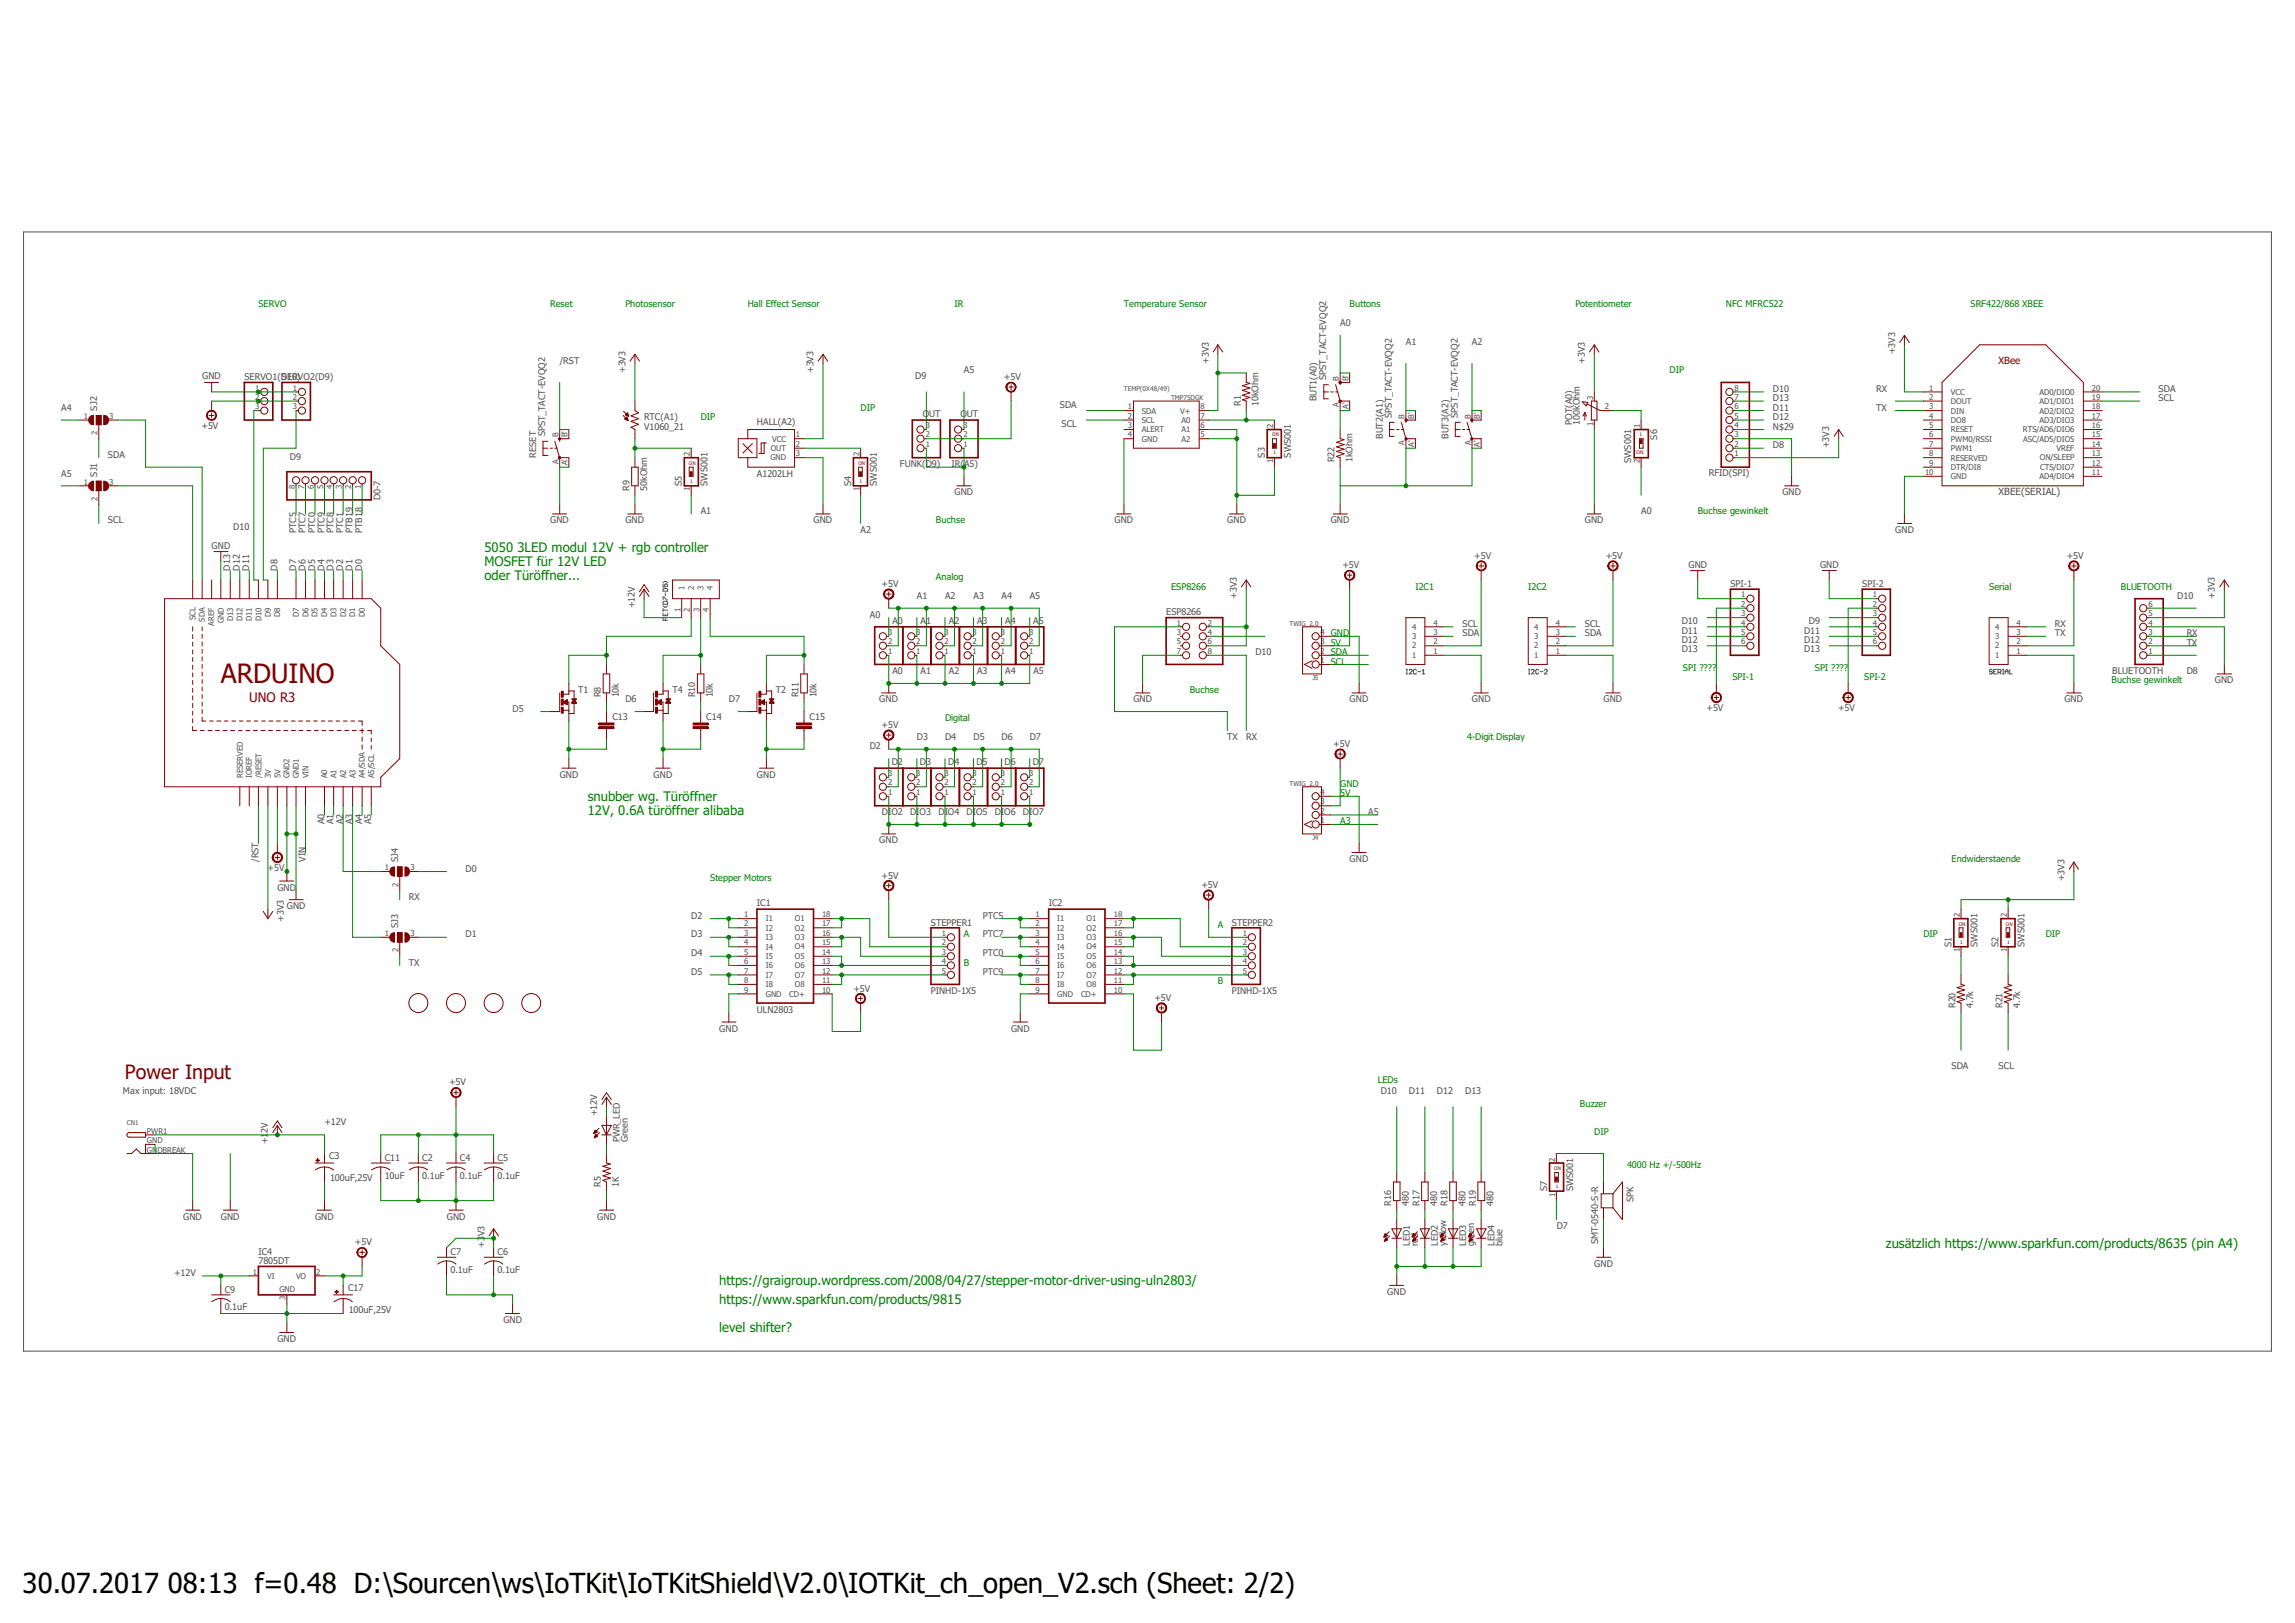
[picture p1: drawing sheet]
<svg xmlns="http://www.w3.org/2000/svg" width="297mm" height="210mm" viewBox="0 0 297 210" stroke-linecap="round" stroke-linejoin="round" font-family="sans-serif">
<defs><g id="words">
<text font-size="3.6" x="2.9" y="206.1">30.07.2017 08:13 f=0.48 D:\Sourcen\ws\IoTKit\IoTKitShield\V2.0\IOTKit_ch_open_V2.sch (Sheet: 2/2)</text>
<text font-size="3.4" fill="#800000" x="28.6" y="88.4">ARDUINO</text>
<text font-size="2.5" fill="#800000" x="16.2" y="139.6">Power Input</text>
<g font-size="1.7" fill="#008000">
<text x="62.7" y="71.4">5050 3LED modul 12V + rgb controller</text>
<text x="62.7" y="73.2">MOSFET für 12V LED</text>
<text x="62.7" y="75.1">oder Türöffner...</text>
<text x="76.1" y="103.7">snubber wg. Türöffner</text>
<text x="76.1" y="105.5">12V, 0.6A türöffner alibaba</text>
<text x="244.1" y="161.5">zusätzlich https://www.sparkfun.com/products/8635 (pin A4)</text>
<text x="93.1" y="166.3">https://graigroup.wordpress.com/2008/04/27/stepper-motor-driver-using-uln2803/</text>
<text x="93.1" y="168.8">https://www.sparkfun.com/products/9815</text>
<text x="93.1" y="172.4">level shifter?</text>
</g>
<text font-size="1.7" fill="#800000" x="32.3" y="90.9">UNO R3</text>
<text font-size="1.3" fill="#800000" x="258.7" y="47.1">XBee</text>
<text font-size="1.3" fill="#505050" x="258.7" y="64.1">XBEE(SERIAL)</text>
<g font-size="1.2" fill="#008000">
<text x="33.4" y="39.8">SERVO</text>
<text x="71.2" y="39.8">Reset</text>
<text x="80.9" y="39.8">Photosensor</text>
<text x="96.8" y="39.8">Hall Effect Sensor</text>
<text x="123.5" y="39.8">IR</text>
<text x="145.5" y="39.8">Temperature Sensor</text>
<text x="174.7" y="39.8">Buttons</text>
<text x="203.9" y="39.8">Potentiometer</text>
<text x="223.4" y="39.8">NFC MFRC522</text>
<text x="255" y="39.8">SRF422/868 XBEE</text>
<text x="111.4" y="53.1">DIP</text>
<text x="216.1" y="48.3">DIP</text>
<text x="90.7" y="54.4">DIP</text>
<text x="121.1" y="67.7">Buchse</text>
<text x="219.7" y="66.5">Buchse gewinkelt</text>
<text x="121.1" y="75.1">Analog</text>
<text x="151.6" y="76.3">ESP8266</text>
<text x="183.2" y="76.3">I2C1</text>
<text x="197.8" y="76.3">I2C2</text>
<text x="257.4" y="76.3">Serial</text>
<text x="274.5" y="76.3">BLUETOOTH</text>
<text x="172.2" y="82.3">GND</text>
<text x="172.2" y="83.6">5V</text>
<text x="154" y="89.7">Buchse</text>
<text x="172.2" y="84.8">SDA</text>
<text x="172.2" y="86">SCL</text>
<text x="217.8" y="86.9">SPI ????</text>
<text x="224.2" y="88.1">SPI-1</text>
<text x="234.9" y="86.9">SPI ????</text>
<text x="241.3" y="88.1">SPI-2</text>
<text x="273.3" y="88.4">Buchse gewinkelt</text>
<text x="122.3" y="93.3">Digital</text>
<text x="189.9" y="95.8">4-Digit Display</text>
<text x="173.4" y="101.8">GND</text>
<text x="173.4" y="103">5V</text>
<text x="173.4" y="106.7">A3</text>
<text x="252.6" y="111.5">Endwiderstaende</text>
<text x="91.9" y="114">Stepper Motors</text>
<text x="124.8" y="121.3">A</text>
<text x="124.8" y="125">B</text>
<text x="157.6" y="120.1">A</text>
<text x="248.9" y="121.3">DIP</text>
<text x="264.8" y="121.3">DIP</text>
<text x="157.6" y="127.4">B</text>
<text x="178.3" y="140.2">LEDs</text>
<text x="204.5" y="143.2">Buzzer</text>
<text x="206.3" y="146.9">DIP</text>
<text x="210.6" y="151.1">4000 Hz +/-500Hz</text>
</g>
<g font-size="1.2" fill="#505050">
<text x="72.4" y="47.1">/RST</text>
<text x="156.4" y="47.1" transform="rotate(-90 156.4 47.1)">+3V3</text>
<text x="173.4" y="42.2">A0</text>
<text x="181.9" y="44.6">A1</text>
<text x="190.5" y="44.6">A2</text>
<text x="205.1" y="47.1" transform="rotate(-90 205.1 47.1)">+3V3</text>
<text x="245.3" y="45.8" transform="rotate(-90 245.3 45.8)">+3V3</text>
<text x="7.9" y="53.1">A4</text>
<text x="12.6" y="53.1" transform="rotate(-90 12.6 53.1)">SJ2</text>
<text x="26.2" y="49.1">GND</text>
<text x="31.6" y="49.2">SERVO1(D10)</text>
<text x="36.5" y="49.2">SERVO2(D9)</text>
<text x="80.9" y="48.3" transform="rotate(-90 80.9 48.3)">+3V3</text>
<text x="105.3" y="48.3" transform="rotate(-90 105.3 48.3)">+3V3</text>
<text x="118.4" y="49.1">D9</text>
<text x="119.4" y="54">OUT</text>
<text x="124.3" y="54">OUT</text>
<text x="124.8" y="48.3">A5</text>
<text x="129.9" y="49.2">+5V</text>
<text x="137.2" y="52.8">SDA</text>
<text x="160.6" y="52.5" transform="rotate(-90 160.6 52.5)">R1</text>
<text x="162.9" y="52.5" transform="rotate(-90 162.9 52.5)">10kOhm</text>
<text x="170.4" y="51.9" transform="rotate(-90 170.4 51.9)">BUT1(A0)</text>
<text x="171.6" y="49.2" transform="rotate(-90 171.6 49.2)">SPST_TACT-EVQQ2</text>
<text x="229.4" y="51.9">D13</text>
<text x="229.4" y="53.1">D11</text>
<text x="229.4" y="50.7">D10</text>
<text x="242.8" y="50.7">RX</text>
<text x="242.8" y="53.1">TX</text>
<text x="279.4" y="50.7">SDA</text>
<text x="279.4" y="51.9">SCL</text>
<text x="14" y="59.2">SDA</text>
<text x="26.1" y="55.5">+5V</text>
<text x="37.5" y="59.5">D9</text>
<text x="69.4" y="59.2" transform="rotate(-90 69.4 59.2)">RESET</text>
<text x="70.6" y="56.5" transform="rotate(-90 70.6 56.5)">SPST_TACT-EVQQ2</text>
<text x="83.4" y="55.6">V1060_21</text>
<text x="83.4" y="54.4">RTC(A1)</text>
<text x="98" y="54.9">HALL(A2)</text>
<text x="137.4" y="55.2">SCL</text>
<text x="163.7" y="59.2" transform="rotate(-90 163.7 59.2)">S3</text>
<text x="167" y="59.2" transform="rotate(-90 167 59.2)">SWS001</text>
<text x="172.7" y="59.8" transform="rotate(-90 172.7 59.8)">R22</text>
<text x="175.1" y="59.8" transform="rotate(-90 175.1 59.8)">1kOhm</text>
<text x="178.9" y="56.8" transform="rotate(-90 178.9 56.8)">BUT2(A1)</text>
<text x="180.1" y="54.1" transform="rotate(-90 180.1 54.1)">SPST_TACT-EVQQ2</text>
<text x="187.5" y="56.8" transform="rotate(-90 187.5 56.8)">BUT3(A2)</text>
<text x="188.7" y="54.1" transform="rotate(-90 188.7 54.1)">SPST_TACT-EVQQ2</text>
<text x="203.5" y="54.9" transform="rotate(-90 203.5 54.9)">POT(A0)</text>
<text x="204.5" y="54.9" transform="rotate(-90 204.5 54.9)">100kOhm</text>
<text x="211.1" y="59.9" transform="rotate(-90 211.1 59.9)">SWS001</text>
<text x="214.5" y="56.9" transform="rotate(-90 214.5 56.9)">S6</text>
<text x="229.4" y="54.4">D12</text>
<text x="229.4" y="58">D8</text>
<text x="229.4" y="55.6">N$29</text>
<text x="236.7" y="58" transform="rotate(-90 236.7 58)">+3V3</text>
<text x="7.9" y="61.7">A5</text>
<text x="12.6" y="61.7" transform="rotate(-90 12.6 61.7)">SJ1</text>
<text x="49.2" y="64.7" transform="rotate(-90 49.2 64.7)">D0-7</text>
<text x="81.5" y="63.5" transform="rotate(-90 81.5 63.5)">R9</text>
<text x="83.7" y="63.5" transform="rotate(-90 83.7 63.5)">50kOhm</text>
<text x="88.2" y="62.9" transform="rotate(-90 88.2 62.9)">S5</text>
<text x="91.6" y="62.9" transform="rotate(-90 91.6 62.9)">SWS001</text>
<text x="98" y="61.7">A1202LH</text>
<text x="110.2" y="62.9" transform="rotate(-90 110.2 62.9)">S4</text>
<text x="113.5" y="62.9" transform="rotate(-90 113.5 62.9)">SWS001</text>
<text x="116.5" y="60.4">FUNK(D9)</text>
<text x="123.1" y="60.4">IR(A5)</text>
<text x="123.5" y="64.1">GND</text>
<text x="221.1" y="61.6">RFID(SPI)</text>
<text x="230.7" y="64.1">GND</text>
<text x="14" y="67.7">SCL</text>
<text x="27.4" y="71">GND</text>
<text x="30.2" y="68.6">D10</text>
<text x="38.3" y="69" transform="rotate(-90 38.3 69)">PTC5</text>
<text x="39.5" y="69" transform="rotate(-90 39.5 69)">PTC7</text>
<text x="40.8" y="69" transform="rotate(-90 40.8 69)">PTC0</text>
<text x="42" y="69" transform="rotate(-90 42 69)">PTC9</text>
<text x="43.2" y="69" transform="rotate(-90 43.2 69)">PTC8</text>
<text x="44.4" y="69" transform="rotate(-90 44.4 69)">PTC1</text>
<text x="45.6" y="69" transform="rotate(-90 45.6 69)">PTB19</text>
<text x="46.9" y="69" transform="rotate(-90 46.9 69)">PTB18</text>
<text x="71.2" y="67.7">GND</text>
<text x="80.9" y="67.7">GND</text>
<text x="90.7" y="66.5">A1</text>
<text x="105.3" y="67.7">GND</text>
<text x="111.4" y="69">A2</text>
<text x="144.2" y="67.7">GND</text>
<text x="158.8" y="67.7">GND</text>
<text x="172.2" y="67.7">GND</text>
<text x="205.1" y="67.7">GND</text>
<text x="212.4" y="66.5">A0</text>
<text x="245.3" y="69">GND</text>
<text x="29.8" y="73.8" transform="rotate(-90 29.8 73.8)">D13</text>
<text x="31" y="73.8" transform="rotate(-90 31 73.8)">D12</text>
<text x="32.3" y="73.8" transform="rotate(-90 32.3 73.8)">D11</text>
<text x="35.9" y="73.8" transform="rotate(-90 35.9 73.8)">D8</text>
<text x="38.3" y="73.8" transform="rotate(-90 38.3 73.8)">D7</text>
<text x="39.5" y="73.8" transform="rotate(-90 39.5 73.8)">D6</text>
<text x="40.8" y="73.8" transform="rotate(-90 40.8 73.8)">D5</text>
<text x="42" y="73.8" transform="rotate(-90 42 73.8)">D4</text>
<text x="43.2" y="73.8" transform="rotate(-90 43.2 73.8)">D3</text>
<text x="44.4" y="73.8" transform="rotate(-90 44.4 73.8)">D2</text>
<text x="45.6" y="73.8" transform="rotate(-90 45.6 73.8)">D1</text>
<text x="46.9" y="73.8" transform="rotate(-90 46.9 73.8)">D0</text>
<text x="114.1" y="75.9">+5V</text>
<text x="118.7" y="77.5">A1</text>
<text x="122.3" y="77.5">A2</text>
<text x="126" y="77.5">A3</text>
<text x="129.6" y="77.5">A4</text>
<text x="133.3" y="77.5">A5</text>
<text x="160.1" y="77.5" transform="rotate(-90 160.1 77.5)">+3V3</text>
<text x="173.7" y="73.5">+5V</text>
<text x="190.8" y="72.3">+5V</text>
<text x="207.8" y="72.3">+5V</text>
<text x="218.5" y="73.4">GND</text>
<text x="223.9" y="75.9">SPI-1</text>
<text x="235.5" y="73.4">GND</text>
<text x="241" y="75.9">SPI-2</text>
<text x="267.5" y="72.3">+5V</text>
<text x="281.8" y="77.5">D10</text>
<text x="286.6" y="77.5" transform="rotate(-90 286.6 77.5)">+3V3</text>
<text x="82.2" y="78.7" transform="rotate(-90 82.2 78.7)">+12V</text>
<text x="112.6" y="79.9">A0</text>
<text x="115.5" y="80.8">A0</text>
<text x="119.1" y="80.8">A1</text>
<text x="122.8" y="80.8">A2</text>
<text x="126.4" y="80.8">A3</text>
<text x="130.1" y="80.8">A4</text>
<text x="133.7" y="80.8">A5</text>
<text x="150.9" y="79.6">ESP8266</text>
<text x="189.3" y="82.3">SDA</text>
<text x="189.3" y="81.2">SCL</text>
<text x="205.1" y="82.3">SDA</text>
<text x="205.1" y="81.2">SCL</text>
<text x="217.6" y="83.2">D12</text>
<text x="217.6" y="82">D11</text>
<text x="217.6" y="80.8">D10</text>
<text x="233.5" y="83.2">D12</text>
<text x="233.5" y="82">D11</text>
<text x="234.1" y="80.8">D9</text>
<text x="265.9" y="81.2">RX</text>
<text x="265.9" y="82.3">TX</text>
<text x="283" y="82.3">RX</text>
<text x="283" y="83.6">TX</text>
<text x="74.8" y="89.7">T1</text>
<text x="87" y="89.7">T4</text>
<text x="100.4" y="89.7">T2</text>
<text x="115.5" y="87.2">A0</text>
<text x="119.1" y="87.2">A1</text>
<text x="122.8" y="87.2">A2</text>
<text x="126.4" y="87.2">A3</text>
<text x="130.1" y="87.2">A4</text>
<text x="133.7" y="87.2">A5</text>
<text x="162.5" y="84.8">D10</text>
<text x="217.6" y="84.4">D13</text>
<text x="233.5" y="84.4">D13</text>
<text x="273.3" y="87.2">BLUETOOTH</text>
<text x="283" y="87.2">D8</text>
<text x="286.6" y="88.4">GND</text>
<text x="66.3" y="92.1">D5</text>
<text x="77.8" y="90.3" transform="rotate(-90 77.8 90.3)">R8</text>
<text x="79.2" y="93.1">C13</text>
<text x="80.1" y="90.3" transform="rotate(-90 80.1 90.3)">10k</text>
<text x="80.9" y="90.9">D6</text>
<text x="90" y="90.3" transform="rotate(-90 90 90.3)">R10</text>
<text x="91.4" y="93.1">C14</text>
<text x="92.2" y="90.3" transform="rotate(-90 92.2 90.3)">10k</text>
<text x="94.3" y="90.9">D7</text>
<text x="103.3" y="90.3" transform="rotate(-90 103.3 90.3)">R11</text>
<text x="104.8" y="93.1">C15</text>
<text x="105.7" y="90.3" transform="rotate(-90 105.7 90.3)">10k</text>
<text x="113.8" y="90.9">GND</text>
<text x="114.1" y="94.2">+5V</text>
<text x="118.7" y="95.8">D3</text>
<text x="122.3" y="95.8">D4</text>
<text x="126" y="95.8">D5</text>
<text x="129.6" y="95.8">D6</text>
<text x="133.3" y="95.8">D7</text>
<text x="146.7" y="90.9">GND</text>
<text x="158.8" y="95.8">TX</text>
<text x="161.3" y="95.8">RX</text>
<text x="174.7" y="90.9">GND</text>
<text x="190.5" y="90.9">GND</text>
<text x="207.5" y="90.9">GND</text>
<text x="220.9" y="92">+5V</text>
<text x="237.9" y="92">+5V</text>
<text x="267.2" y="90.9">GND</text>
<text x="72.4" y="100.6">GND</text>
<text x="84.6" y="100.6">GND</text>
<text x="98" y="100.6">GND</text>
<text x="112.6" y="96.9">D2</text>
<text x="115.4" y="99">D2</text>
<text x="119" y="99">D3</text>
<text x="122.7" y="99">D4</text>
<text x="126.4" y="99">D5</text>
<text x="130" y="99">D6</text>
<text x="133.6" y="99">D7</text>
<text x="172.6" y="96.6">+5V</text>
<text x="42" y="106.7" transform="rotate(-90 42 106.7)">A0</text>
<text x="43.2" y="106.7" transform="rotate(-90 43.2 106.7)">A1</text>
<text x="44.4" y="106.7" transform="rotate(-90 44.4 106.7)">A2</text>
<text x="45.6" y="106.7" transform="rotate(-90 45.6 106.7)">A3</text>
<text x="46.9" y="106.7" transform="rotate(-90 46.9 106.7)">A4</text>
<text x="48" y="106.7" transform="rotate(-90 48 106.7)">A5</text>
<text x="114.1" y="105.4">DIO2</text>
<text x="117.8" y="105.4">DIO3</text>
<text x="121.5" y="105.4">DIO4</text>
<text x="125.1" y="105.4">DIO5</text>
<text x="128.7" y="105.4">DIO6</text>
<text x="132.4" y="105.4">DIO7</text>
<text x="177.1" y="105.5">A5</text>
<text x="33.4" y="111.5" transform="rotate(-90 33.4 111.5)">/RST</text>
<text x="34.6" y="112.7">+5V</text>
<text x="39.5" y="111.5" transform="rotate(-90 39.5 111.5)">VIN</text>
<text x="51.5" y="111.5" transform="rotate(-90 51.5 111.5)">SJ4</text>
<text x="60.2" y="112.8">D0</text>
<text x="113.8" y="109.1">GND</text>
<text x="114.1" y="113.7">+5V</text>
<text x="174.7" y="111.5">GND</text>
<text x="35.9" y="115.2">GND</text>
<text x="36.7" y="119.3" transform="rotate(-90 36.7 119.3)">+3V3</text>
<text x="37.1" y="117.6">GND</text>
<text x="52.9" y="116.4">RX</text>
<text x="89.5" y="118.9">D2</text>
<text x="98" y="117.3">IC1</text>
<text x="120.5" y="119.8">STEPPER1</text>
<text x="127.2" y="118.9">PTC5</text>
<text x="135.7" y="117.3">IC2</text>
<text x="155.5" y="114.9">+5V</text>
<text x="159.4" y="119.8">STEPPER2</text>
<text x="267.2" y="114" transform="rotate(-90 267.2 114)">+3V3</text>
<text x="51.5" y="120.1" transform="rotate(-90 51.5 120.1)">SJ3</text>
<text x="52.9" y="125">TX</text>
<text x="60.2" y="121.3">D1</text>
<text x="89.5" y="121.3">D3</text>
<text x="89.5" y="123.7">D4</text>
<text x="127.2" y="121.3">PTC7</text>
<text x="127.2" y="123.7">PTC0</text>
<text x="252.6" y="122.5" transform="rotate(-90 252.6 122.5)">S1</text>
<text x="255.9" y="122.5" transform="rotate(-90 255.9 122.5)">SWS001</text>
<text x="258.7" y="122.5" transform="rotate(-90 258.7 122.5)">S2</text>
<text x="262" y="122.5" transform="rotate(-90 262 122.5)">SWS001</text>
<text x="89.5" y="126.2">D5</text>
<text x="98" y="131">ULN2803</text>
<text x="110.4" y="128.3">+5V</text>
<text x="120.5" y="128.6">PINHD-1X5</text>
<text x="127.2" y="126.2">PTC9</text>
<text x="149.4" y="129.5">+5V</text>
<text x="159.4" y="128.6">PINHD-1X5</text>
<text x="253.1" y="130.4" transform="rotate(-90 253.1 130.4)">R20</text>
<text x="255.4" y="130.4" transform="rotate(-90 255.4 130.4)">4.7k</text>
<text x="259.2" y="130.4" transform="rotate(-90 259.2 130.4)">R21</text>
<text x="261.5" y="130.4" transform="rotate(-90 261.5 130.4)">4.7k</text>
<text x="93.1" y="133.5">GND</text>
<text x="130.9" y="133.5">GND</text>
<text x="15.9" y="141.6">Max input: 18VDC</text>
<text x="58.1" y="140.5">+5V</text>
<text x="178.7" y="141.6">D10</text>
<text x="182.3" y="141.6">D11</text>
<text x="186" y="141.6">D12</text>
<text x="189.6" y="141.6">D13</text>
<text x="252.6" y="138.3">SDA</text>
<text x="258.7" y="138.3">SCL</text>
<text x="34.7" y="148.1" transform="rotate(-90 34.7 148.1)">+12V</text>
<text x="42" y="145.6">+12V</text>
<text x="42.6" y="149.9">C3</text>
<text x="77.3" y="144.4" transform="rotate(-90 77.3 144.4)">+12V</text>
<text x="80.2" y="147.8" transform="rotate(-90 80.2 147.8)">PWR_LED</text>
<text x="81.2" y="147.8" transform="rotate(-90 81.2 147.8)">Green</text>
<text x="42.7" y="152.9">100uF,25V</text>
<text x="49.8" y="152.5">10uF</text>
<text x="49.8" y="150.2">C11</text>
<text x="54.7" y="152.5">0.1uF</text>
<text x="54.7" y="150.2">C2</text>
<text x="59.5" y="152.5">0.1uF</text>
<text x="59.5" y="150.2">C4</text>
<text x="64.4" y="152.5">0.1uF</text>
<text x="64.4" y="150.2">C5</text>
<text x="77.8" y="153.5" transform="rotate(-90 77.8 153.5)">R5</text>
<text x="80.1" y="153.5" transform="rotate(-90 80.1 153.5)">1K</text>
<text x="180" y="156" transform="rotate(-90 180 156)">R16</text>
<text x="182.3" y="156" transform="rotate(-90 182.3 156)">480</text>
<text x="183.7" y="156" transform="rotate(-90 183.7 156)">R17</text>
<text x="186" y="156" transform="rotate(-90 186 156)">480</text>
<text x="187.3" y="156" transform="rotate(-90 187.3 156)">R18</text>
<text x="189.7" y="156" transform="rotate(-90 189.7 156)">480</text>
<text x="191" y="156" transform="rotate(-90 191 156)">R19</text>
<text x="193.3" y="156" transform="rotate(-90 193.3 156)">480</text>
<text x="200.2" y="154.2" transform="rotate(-90 200.2 154.2)">S7</text>
<text x="203.6" y="154.2" transform="rotate(-90 203.6 154.2)">SWS001</text>
<text x="211.4" y="155.5" transform="rotate(-90 211.4 155.5)">SPK</text>
<text x="23.7" y="157.8">GND</text>
<text x="28.6" y="157.8">GND</text>
<text x="40.8" y="157.8">GND</text>
<text x="45.9" y="161.2">+5V</text>
<text x="57.8" y="157.8">GND</text>
<text x="62.7" y="161.5" transform="rotate(-90 62.7 161.5)">+3V3</text>
<text x="77.3" y="157.8">GND</text>
<text x="182.5" y="161.2" transform="rotate(-90 182.5 161.2)">LED1</text>
<text x="183.5" y="161.2" transform="rotate(-90 183.5 161.2)">red</text>
<text x="186.1" y="161.2" transform="rotate(-90 186.1 161.2)">LED2</text>
<text x="187.2" y="161.2" transform="rotate(-90 187.2 161.2)">yellow</text>
<text x="189.7" y="161.2" transform="rotate(-90 189.7 161.2)">LED3</text>
<text x="190.8" y="161.2" transform="rotate(-90 190.8 161.2)">green</text>
<text x="193.4" y="161.2" transform="rotate(-90 193.4 161.2)">LED4</text>
<text x="194.4" y="161.2" transform="rotate(-90 194.4 161.2)">blue</text>
<text x="201.5" y="159">D7</text>
<text x="206.8" y="161" transform="rotate(-90 206.8 161)">SMT-0540-S-R</text>
<text x="22.5" y="165.1">+12V</text>
<text x="29.1" y="167.3">C9</text>
<text x="33.4" y="163.6">7805DT</text>
<text x="33.4" y="162.4">IC4</text>
<text x="45" y="167">C17</text>
<text x="58.3" y="164.7">0.1uF</text>
<text x="58.3" y="162.4">C7</text>
<text x="64.4" y="164.7">0.1uF</text>
<text x="64.4" y="162.4">C6</text>
<text x="179.5" y="167.6">GND</text>
<text x="206.3" y="163.9">GND</text>
<text x="29.1" y="169.5">0.1uF</text>
<text x="35.9" y="173.7">GND</text>
<text x="45.1" y="169.9">100uF,25V</text>
<text x="65.2" y="171.2">GND</text>
</g>
<g font-size="1" fill="#505050">
<text x="33" y="50.5">1</text>
<text x="33" y="51.7">2</text>
<text x="33" y="53">3</text>
<text x="37.9" y="50.5">1</text>
<text x="37.9" y="51.7">2</text>
<text x="37.9" y="53">3</text>
<text x="146" y="53">1</text>
<text x="147.8" y="53.5">SDA</text>
<text x="152.7" y="53.5">V+</text>
<text x="155.4" y="53">8</text>
<text x="173.3" y="52.7" transform="rotate(-90 173.3 52.7)">A</text>
<text x="173.3" y="49.3" transform="rotate(-90 173.3 49.3)">B</text>
<text x="174.5" y="52.9" transform="rotate(-90 174.5 52.9)">A'</text>
<text x="174.5" y="49.3" transform="rotate(-90 174.5 49.3)">B'</text>
<text x="206.2" y="51.7" transform="rotate(-90 206.2 51.7)">3</text>
<text x="207.7" y="53">2</text>
<text x="224.5" y="53">6</text>
<text x="224.5" y="51.7">7</text>
<text x="224.5" y="50.5">8</text>
<text x="249.7" y="50.5">1</text>
<text x="249.7" y="51.7">2</text>
<text x="249.7" y="53">3</text>
<text x="252.5" y="51.1">VCC</text>
<text x="252.5" y="52.3">DOUT</text>
<text x="252.5" y="53.5">DIN</text>
<text x="263.9" y="53.5">AD2/DIO2</text>
<text x="263.9" y="52.3">AD1/DIO1</text>
<text x="263.9" y="51.1">AD0/DIO0</text>
<text x="270.7" y="53">18</text>
<text x="270.7" y="51.7">19</text>
<text x="270.7" y="50.5">20</text>
<text x="10.8" y="54.2">1</text>
<text x="12.6" y="56.3" transform="rotate(-90 12.6 56.3)">2</text>
<text x="14.1" y="54.2">3</text>
<text x="72.3" y="60" transform="rotate(-90 72.3 60)">A</text>
<text x="72.3" y="56.6" transform="rotate(-90 72.3 56.6)">B</text>
<text x="73.4" y="56.6" transform="rotate(-90 73.4 56.6)">B'</text>
<text x="89.3" y="59.1" transform="rotate(-90 89.3 59.1)">2</text>
<text x="99.7" y="59.6">GND</text>
<text x="99.7" y="58.4">OUT</text>
<text x="99.9" y="57.1">VCC</text>
<text x="103" y="56.6">1</text>
<text x="103" y="59.1">3</text>
<text x="103" y="57.8">2</text>
<text x="111.2" y="59.1" transform="rotate(-90 111.2 59.1)">2</text>
<text x="119.8" y="57.8">1</text>
<text x="119.8" y="56.6">2</text>
<text x="119.8" y="55.4">3</text>
<text x="124.7" y="57.8">1</text>
<text x="124.7" y="56.6">2</text>
<text x="124.7" y="55.4">3</text>
<text x="146" y="54.2">2</text>
<text x="146" y="55.4">3</text>
<text x="146" y="56.6">4</text>
<text x="147.8" y="54.7">SCL</text>
<text x="147.8" y="55.9">ALERT</text>
<text x="147.8" y="57.1">GND</text>
<text x="152.9" y="57.1">A2</text>
<text x="152.9" y="55.9">A1</text>
<text x="152.9" y="54.7">A0</text>
<text x="155.4" y="56.6">5</text>
<text x="155.4" y="55.4">6</text>
<text x="155.4" y="54.2">7</text>
<text x="164.8" y="59.9" transform="rotate(-90 164.8 59.9)">1</text>
<text x="164.8" y="55.4" transform="rotate(-90 164.8 55.4)">2</text>
<text x="181.8" y="57.6" transform="rotate(-90 181.8 57.6)">A</text>
<text x="181.8" y="54.2" transform="rotate(-90 181.8 54.2)">B</text>
<text x="183" y="57.8" transform="rotate(-90 183 57.8)">A'</text>
<text x="183" y="54.2" transform="rotate(-90 183 54.2)">B'</text>
<text x="190.3" y="57.6" transform="rotate(-90 190.3 57.6)">A</text>
<text x="190.3" y="54.2" transform="rotate(-90 190.3 54.2)">B</text>
<text x="191.5" y="57.8" transform="rotate(-90 191.5 57.8)">A'</text>
<text x="191.5" y="54.2" transform="rotate(-90 191.5 54.2)">B'</text>
<text x="206.2" y="55.1" transform="rotate(-90 206.2 55.1)">1</text>
<text x="212.2" y="59.9" transform="rotate(-90 212.2 59.9)">2</text>
<text x="212.2" y="55.4" transform="rotate(-90 212.2 55.4)">1</text>
<text x="224.5" y="59.1">1</text>
<text x="224.5" y="57.8">2</text>
<text x="224.5" y="56.6">3</text>
<text x="224.5" y="55.4">4</text>
<text x="224.5" y="54.2">5</text>
<text x="249.7" y="54.2">4</text>
<text x="249.7" y="55.4">5</text>
<text x="249.7" y="56.6">6</text>
<text x="249.7" y="57.8">7</text>
<text x="249.7" y="59.1">8</text>
<text x="252.5" y="54.7">DO8</text>
<text x="252.5" y="55.9">RESET</text>
<text x="252.5" y="57.1">PWM0/RSSI</text>
<text x="252.5" y="58.4">PWM1</text>
<text x="252.5" y="59.6">RESERVED</text>
<text x="261.8" y="55.9">RTS/AD6/DIO6</text>
<text x="261.8" y="57.1">ASC/AD5/DIO5</text>
<text x="263.9" y="54.7">AD3/DIO3</text>
<text x="264" y="59.6">ON/SLEEP</text>
<text x="266.1" y="58.4">VREF</text>
<text x="270.7" y="59.1">13</text>
<text x="270.7" y="57.8">14</text>
<text x="270.7" y="56.6">15</text>
<text x="270.7" y="55.4">16</text>
<text x="270.7" y="54.2">17</text>
<text x="10.8" y="62.7">1</text>
<text x="12.6" y="64.8" transform="rotate(-90 12.6 64.8)">2</text>
<text x="14.1" y="62.7">3</text>
<text x="38.1" y="63.3" transform="rotate(-90 38.1 63.3)">8</text>
<text x="39.4" y="63.3" transform="rotate(-90 39.4 63.3)">7</text>
<text x="40.6" y="63.3" transform="rotate(-90 40.6 63.3)">6</text>
<text x="41.8" y="63.3" transform="rotate(-90 41.8 63.3)">5</text>
<text x="43" y="63.3" transform="rotate(-90 43 63.3)">4</text>
<text x="44.2" y="63.3" transform="rotate(-90 44.2 63.3)">3</text>
<text x="45.5" y="63.3" transform="rotate(-90 45.5 63.3)">2</text>
<text x="46.7" y="63.3" transform="rotate(-90 46.7 63.3)">1</text>
<text x="73.4" y="60.2" transform="rotate(-90 73.4 60.2)">A'</text>
<text x="89.3" y="63.6" transform="rotate(-90 89.3 63.6)">1</text>
<text x="111.2" y="63.6" transform="rotate(-90 111.2 63.6)">1</text>
<text x="249.1" y="61.5">10</text>
<text x="249.7" y="60.3">9</text>
<text x="252.5" y="60.8">DTR/DI8</text>
<text x="252.5" y="62">GND</text>
<text x="263.9" y="62">AD4/DIO4</text>
<text x="264" y="60.8">CTS/DIO7</text>
<text x="270.7" y="61.5">11</text>
<text x="270.7" y="60.3">12</text>
<text x="88.6" y="76.4" transform="rotate(-90 88.6 76.4)">1</text>
<text x="89.8" y="76.4" transform="rotate(-90 89.8 76.4)">2</text>
<text x="91.1" y="76.4" transform="rotate(-90 91.1 76.4)">3</text>
<text x="92.2" y="76.4" transform="rotate(-90 92.2 76.4)">4</text>
<text x="225.3" y="77.3">1</text>
<text x="242.4" y="77.3">1</text>
<text x="25.3" y="80.3" transform="rotate(-90 25.3 80.3)">SCL</text>
<text x="26.5" y="80.4" transform="rotate(-90 26.5 80.4)">SDA</text>
<text x="27.7" y="80.9" transform="rotate(-90 27.7 80.9)">AREF</text>
<text x="29" y="80.6" transform="rotate(-90 29 80.6)">GND</text>
<text x="30.2" y="80.4" transform="rotate(-90 30.2 80.4)">D13</text>
<text x="31.4" y="80.4" transform="rotate(-90 31.4 80.4)">D12</text>
<text x="32.6" y="80.4" transform="rotate(-90 32.6 80.4)">D11</text>
<text x="33.8" y="80.4" transform="rotate(-90 33.8 80.4)">D10</text>
<text x="35.1" y="79.8" transform="rotate(-90 35.1 79.8)">D9</text>
<text x="36.2" y="79.8" transform="rotate(-90 36.2 79.8)">D8</text>
<text x="38.7" y="79.8" transform="rotate(-90 38.7 79.8)">D7</text>
<text x="39.9" y="79.8" transform="rotate(-90 39.9 79.8)">D6</text>
<text x="41.1" y="79.8" transform="rotate(-90 41.1 79.8)">D5</text>
<text x="42.3" y="79.8" transform="rotate(-90 42.3 79.8)">D4</text>
<text x="43.6" y="79.8" transform="rotate(-90 43.6 79.8)">D3</text>
<text x="44.8" y="79.8" transform="rotate(-90 44.8 79.8)">D2</text>
<text x="46" y="79.8" transform="rotate(-90 46 79.8)">D1</text>
<text x="47.2" y="79.8" transform="rotate(-90 47.2 79.8)">D0</text>
<text x="88.1" y="79.2" transform="rotate(-90 88.1 79.2)">1</text>
<text x="89.3" y="79.2" transform="rotate(-90 89.3 79.2)">2</text>
<text x="90.5" y="79.2" transform="rotate(-90 90.5 79.2)">3</text>
<text x="91.7" y="79.2" transform="rotate(-90 91.7 79.2)">4</text>
<text x="114.9" y="83.4">2</text>
<text x="114.9" y="82.2">3</text>
<text x="118.6" y="83.4">2</text>
<text x="118.6" y="82.2">3</text>
<text x="122.2" y="83.4">2</text>
<text x="122.2" y="82.2">3</text>
<text x="125.9" y="83.4">2</text>
<text x="125.9" y="82.2">3</text>
<text x="129.5" y="83.4">2</text>
<text x="129.5" y="82.2">3</text>
<text x="133.2" y="83.4">2</text>
<text x="133.2" y="82.2">3</text>
<text x="152.3" y="80.9">1</text>
<text x="152.3" y="82.2">3</text>
<text x="152.3" y="83.4">5</text>
<text x="156.3" y="80.9">2</text>
<text x="156.3" y="82.2">4</text>
<text x="156.3" y="83.4">6</text>
<text x="170.9" y="83.4">3</text>
<text x="170.9" y="82.2">4</text>
<text x="182.8" y="83.9">2</text>
<text x="182.8" y="82.7">3</text>
<text x="182.8" y="81.5">4</text>
<text x="185.5" y="83.4">2</text>
<text x="185.5" y="82.2">3</text>
<text x="185.5" y="80.9">4</text>
<text x="198.5" y="83.9">2</text>
<text x="198.5" y="82.7">3</text>
<text x="198.5" y="81.5">4</text>
<text x="201.3" y="83.4">2</text>
<text x="201.3" y="82.2">3</text>
<text x="201.3" y="80.9">4</text>
<text x="225.3" y="78.5">2</text>
<text x="225.3" y="79.8">3</text>
<text x="225.3" y="80.9">4</text>
<text x="225.3" y="82.2">5</text>
<text x="225.3" y="83.4">6</text>
<text x="242.4" y="78.5">2</text>
<text x="242.4" y="79.8">3</text>
<text x="242.4" y="80.9">4</text>
<text x="242.4" y="82.2">5</text>
<text x="242.4" y="83.4">6</text>
<text x="258.2" y="83.9">2</text>
<text x="258.2" y="82.7">3</text>
<text x="258.2" y="81.5">4</text>
<text x="261" y="83.4">2</text>
<text x="261" y="82.2">3</text>
<text x="261" y="80.9">4</text>
<text x="278" y="83.4">2</text>
<text x="278" y="82.2">3</text>
<text x="278" y="80.9">4</text>
<text x="278" y="79.8">5</text>
<text x="278" y="78.5">6</text>
<text x="114.9" y="84.6">1</text>
<text x="118.6" y="84.6">1</text>
<text x="122.2" y="84.6">1</text>
<text x="125.9" y="84.6">1</text>
<text x="129.5" y="84.6">1</text>
<text x="133.2" y="84.6">1</text>
<text x="152.3" y="84.6">7</text>
<text x="156.3" y="84.6">8</text>
<text x="170.9" y="85.8">1</text>
<text x="170.9" y="84.6">2</text>
<text x="182.8" y="85.1">1</text>
<text x="185.5" y="84.6">1</text>
<text x="198.5" y="85.1">1</text>
<text x="201.3" y="84.6">1</text>
<text x="258.2" y="85.1">1</text>
<text x="261" y="84.6">1</text>
<text x="278" y="84.6">1</text>
<text x="31.4" y="100.7" transform="rotate(-90 31.4 100.7)">RESERVED</text>
<text x="32.6" y="100.7" transform="rotate(-90 32.6 100.7)">IOREF</text>
<text x="33.8" y="100.7" transform="rotate(-90 33.8 100.7)">/RESET</text>
<text x="35.1" y="100.7" transform="rotate(-90 35.1 100.7)">3V</text>
<text x="36.3" y="100.7" transform="rotate(-90 36.3 100.7)">5V</text>
<text x="37.5" y="100.7" transform="rotate(-90 37.5 100.7)">GND2</text>
<text x="38.7" y="100.7" transform="rotate(-90 38.7 100.7)">GND1</text>
<text x="39.9" y="100.7" transform="rotate(-90 39.9 100.7)">VIN</text>
<text x="42.3" y="100.7" transform="rotate(-90 42.3 100.7)">A0</text>
<text x="43.6" y="100.7" transform="rotate(-90 43.6 100.7)">A1</text>
<text x="44.8" y="100.7" transform="rotate(-90 44.8 100.7)">A2</text>
<text x="46" y="100.7" transform="rotate(-90 46 100.7)">A3</text>
<text x="47.2" y="100.7" transform="rotate(-90 47.2 100.7)">A4/SDA</text>
<text x="48.4" y="100.7" transform="rotate(-90 48.4 100.7)">A5/SCL</text>
<text x="114.9" y="101.6">2</text>
<text x="114.9" y="100.4">3</text>
<text x="118.6" y="101.6">2</text>
<text x="118.6" y="100.4">3</text>
<text x="122.2" y="101.6">2</text>
<text x="122.2" y="100.4">3</text>
<text x="125.9" y="101.6">2</text>
<text x="125.9" y="100.4">3</text>
<text x="129.5" y="101.6">2</text>
<text x="129.5" y="100.4">3</text>
<text x="133.2" y="101.6">2</text>
<text x="133.2" y="100.4">3</text>
<text x="114.9" y="102.9">1</text>
<text x="118.6" y="102.9">1</text>
<text x="122.2" y="102.9">1</text>
<text x="125.9" y="102.9">1</text>
<text x="129.5" y="102.9">1</text>
<text x="133.2" y="102.9">1</text>
<text x="170.9" y="106.5">1</text>
<text x="170.9" y="105.3">2</text>
<text x="170.9" y="104.1">3</text>
<text x="170.9" y="102.9">4</text>
<text x="49.8" y="112.6">1</text>
<text x="53.1" y="112.6">3</text>
<text x="51.6" y="114.7" transform="rotate(-90 51.6 114.7)">2</text>
<text x="96.3" y="118.7">1</text>
<text x="96.3" y="119.9">2</text>
<text x="99.1" y="119.2">I1</text>
<text x="102.9" y="119.2">O1</text>
<text x="106.4" y="118.7">18</text>
<text x="106.4" y="119.9">17</text>
<text x="134" y="118.7">1</text>
<text x="134" y="119.9">2</text>
<text x="136.8" y="119.2">I1</text>
<text x="140.6" y="119.2">O1</text>
<text x="144.1" y="118.7">18</text>
<text x="144.1" y="119.9">17</text>
<text x="253.6" y="118.7" transform="rotate(-90 253.6 118.7)">2</text>
<text x="259.7" y="118.7" transform="rotate(-90 259.7 118.7)">2</text>
<text x="49.8" y="121.1">1</text>
<text x="51.6" y="123.2" transform="rotate(-90 51.6 123.2)">2</text>
<text x="53.1" y="121.1">3</text>
<text x="96.3" y="121.1">3</text>
<text x="96.3" y="122.3">4</text>
<text x="96.3" y="123.6">5</text>
<text x="96.3" y="124.8">6</text>
<text x="96.3" y="126">7</text>
<text x="99.1" y="120.4">I2</text>
<text x="99.1" y="121.7">I3</text>
<text x="99.1" y="122.9">I4</text>
<text x="99.1" y="124.1">I5</text>
<text x="99.1" y="125.3">I6</text>
<text x="102.9" y="120.4">O2</text>
<text x="102.9" y="121.7">O3</text>
<text x="102.9" y="122.9">O4</text>
<text x="102.9" y="124.1">O5</text>
<text x="102.9" y="125.3">O6</text>
<text x="106.4" y="121.1">16</text>
<text x="106.4" y="122.3">15</text>
<text x="106.4" y="123.6">14</text>
<text x="106.4" y="124.8">13</text>
<text x="106.4" y="126">12</text>
<text x="121.9" y="121.1">1</text>
<text x="121.9" y="122.3">2</text>
<text x="121.9" y="123.6">3</text>
<text x="121.9" y="124.8">4</text>
<text x="121.9" y="126">5</text>
<text x="134" y="121.1">3</text>
<text x="134" y="122.3">4</text>
<text x="134" y="123.6">5</text>
<text x="134" y="124.8">6</text>
<text x="134" y="126">7</text>
<text x="136.8" y="120.4">I2</text>
<text x="136.8" y="121.7">I3</text>
<text x="136.8" y="122.9">I4</text>
<text x="136.8" y="124.1">I5</text>
<text x="136.8" y="125.3">I6</text>
<text x="140.6" y="120.4">O2</text>
<text x="140.6" y="121.7">O3</text>
<text x="140.6" y="122.9">O4</text>
<text x="140.6" y="124.1">O5</text>
<text x="140.6" y="125.3">O6</text>
<text x="144.1" y="121.1">16</text>
<text x="144.1" y="122.3">15</text>
<text x="144.1" y="123.6">14</text>
<text x="144.1" y="124.8">13</text>
<text x="144.1" y="126">12</text>
<text x="160.8" y="121.1">1</text>
<text x="160.8" y="122.3">2</text>
<text x="160.8" y="123.6">3</text>
<text x="160.8" y="124.8">4</text>
<text x="160.8" y="126">5</text>
<text x="253.6" y="123.2" transform="rotate(-90 253.6 123.2)">1</text>
<text x="259.7" y="123.2" transform="rotate(-90 259.7 123.2)">1</text>
<text x="96.3" y="127.2">8</text>
<text x="96.3" y="128.4">9</text>
<text x="99.1" y="126.5">I7</text>
<text x="99.1" y="127.8">I8</text>
<text x="99.1" y="128.9">GND</text>
<text x="102.2" y="128.9">CD+</text>
<text x="102.9" y="127.7">O8</text>
<text x="102.9" y="126.5">O7</text>
<text x="106.4" y="127.2">11</text>
<text x="106.4" y="128.4">10</text>
<text x="134" y="127.2">8</text>
<text x="134" y="128.4">9</text>
<text x="136.8" y="126.5">I7</text>
<text x="136.8" y="127.8">I8</text>
<text x="136.8" y="128.9">GND</text>
<text x="139.9" y="128.9">CD+</text>
<text x="140.6" y="127.7">O8</text>
<text x="140.6" y="126.5">O7</text>
<text x="144.1" y="127.2">11</text>
<text x="144.1" y="128.4">10</text>
<text x="19" y="146.7">PWR1</text>
<text x="19" y="147.9">GND</text>
<text x="19" y="149.1">GNDBREAK</text>
<text x="201.3" y="154.9" transform="rotate(-90 201.3 154.9)">1</text>
<text x="201.3" y="150.3" transform="rotate(-90 201.3 150.3)">2</text>
<text x="32.7" y="164.9">1</text>
<text x="34.6" y="165.5">VI</text>
<text x="36.2" y="167.2">GND</text>
<text x="38.3" y="165.5">VO</text>
<text x="40.9" y="164.9">2</text>
<text x="37" y="168.3" transform="rotate(-90 37 168.3)">3</text>
</g>
<g font-size=".8" fill="#505050">
<text x="145.5" y="50.6">TEMP(0X48/49)</text>
<text x="151.6" y="51.8">TMP75DGK</text>
<text x="166.9" y="81">TWIG_2.0</text>
<text x="169.8" y="88.1">J5</text>
<text x="166.9" y="101.7">TWIG_2.0</text>
<text x="169.8" y="108.8">J4</text>
<text x="16.4" y="145.6">CN1</text>
</g>
<g font-size=".6" fill="#800000">
<text x="164.6" y="56.5">ON</text>
<text x="164.8" y="58.8">1</text>
<text x="211.8" y="58.8">ON</text>
<text x="212.2" y="56.5">1</text>
<text x="89.2" y="60.2">ON</text>
<text x="89.3" y="62.4">1</text>
<text x="111.1" y="60.2">ON</text>
<text x="111.3" y="62.4">1</text>
<text x="253.5" y="119.8">ON</text>
<text x="259.6" y="119.8">ON</text>
<text x="253.7" y="122.1">1</text>
<text x="259.8" y="122.1">1</text>
<text x="201.1" y="151.4">ON</text>
<text x="201.3" y="153.7">1</text>
</g>
</g></defs>
<path d="M2.9 30l291.1 145M294 30l-291.1 145" fill="none" stroke="#fff" stroke-width=".13"/>
<g fill="none" stroke="#505050" stroke-width=".13">
<path d="M3 30h291v144.8h-291zM85.8 79.9v.4h.6M85.8 75.6v.3h.3l-.1-.1 .1-.2h.2l.1 .1v.2h-.1M85.8 76.2h.5h.1v.3h-.6zM85.8 77.6v-.3h.1l.4 .3h.1M85.8 78.7v.4M85.8 79.3v.4h.6v-.4M85.8 79h.6M85.8 78.4l.2 .2h.2l.2-.2M85.8 75.4l.2-.2h.2l.2 .2M85.9 77.8h.4l.1 .1v.3h-.6v-.3zM86.1 76.7v.4"/>
<path d="M86.1 79.5v.2M86.1 80.1v.2M182 87.2h.2M182 86.6h.2M182.1 86.6v.6M182.4 86.7l.1-.1h.1l.2 .1-.4 .5h.4M183.3 86.7l-.1-.1h-.2l-.1 .1 .1 .5h.2l.1-.1M183.5 86.9h.4M184.1 87.2h.3M184.1 86.8l.1-.2v.6M197.8 87.2h.2M197.8 86.6h.2"/>
<path d="M197.9 86.6v.6M198.2 86.7l.1-.1h.2v.2l-.3 .4h.3M199.1 86.7l-.1-.1h-.2v.1v.5h.2l.1-.1M199.3 86.9h.4M199.9 86.7l.1-.1h.2v.2l-.3 .4h.3M257.9 86.7l-.2-.1h-.1l-.1 .2 .4 .2v.1l-.2 .1h-.1l-.1-.1M258 86.9h.2M258.4 86.6h-.4v.6h.4M258.6 87l.4-.1-.1-.3h-.3v.6M258.8 87l.2 .2M259.1 87.2h.2M259.1 86.6h.2"/>
<path d="M259.2 86.6v.6M259.5 86.9h.4M259.5 87.2v-.4l.2-.2 .2 .2v.4M260.1 86.6v.6h.3"/>
</g>
<g fill="none" stroke="#800000" stroke-width=".13">
<path d="M26.5 49.5h1.8M27.4 49.5v1.2M33.4 50.7h.3M33.4 51.9h.3M33.4 53.1h.3M38.3 50.7h.3M38.3 51.9h.3M38.3 53.1h.3M21.3 77.5h26.7l1.3 1.2v4.9l2.4 2.4v12.2l-2.4 2.4v1.2h-28zM24.9 75.1v2.4M26.2 75.1v2.4M27.4 75.1v2.4"/>
<path d="M27.7 71.4h1.8M28.6 71.4v1.2M28.6 75.1v2.4M29.8 75.1v2.4M31 75.1v2.4M32.3 75.1v2.4M33.4 75.1v2.4M34.7 75.1v2.4M35.9 75.1v2.4M38.3 62.6v.3M38.3 75.1v2.4M39.5 62.6v.3"/>
<path d="M39.5 75.1v2.4M40.8 62.6v.3M40.8 75.1v2.4M42 62.6v.3M42 75.1v2.4M43.2 62.6v.3M43.2 75.1v2.4M44.4 62.6v.3M44.4 75.1v2.4M45.6 62.6v.3M45.6 75.1v2.4M46.9 62.6v.3"/>
<path d="M46.9 75.1v2.4M24.9 81.1v.6M24.9 82.1v.5M24.9 83.1v.5M24.9 84.1v.5M24.9 85.1v.5M24.9 86.1v.5M24.9 87.1v.5M24.9 88.1v.5M24.9 89.1v.5M24.9 90v.6M24.9 91v.6"/>
<path d="M24.9 92v.5M24.9 93v.5M24.9 94v.5h.5M25.9 94.5h.5M26.2 81.1v.5M26.2 82.1v.5M26.2 83.1v.5M26.2 84v.5M26.2 85v.5M26.2 86v.5M26.2 87v.5M26.2 87.9v.5"/>
<path d="M26.2 88.9v.5M26.2 89.9v.5M26.2 90.8v.6M26.2 91.8v.5M26.2 92.8v.5h.4M26.9 94.5h.5M27.1 93.3h.5M27.9 94.5h.5M28.1 93.3h.5M28.9 94.5h.5M29 93.3h.5M29.8 94.5h.6"/>
<path d="M30 93.3h.5M30.9 94.5h.4M31 93.3h.5M31.8 94.5h.5M31.9 93.3h.5M32.8 94.5h.5M32.9 93.3h.5M33.8 94.5h.5M33.9 93.3h.4M34.8 94.5h.5M34.8 93.3h.5M35.8 94.5h.5"/>
<path d="M35.8 93.3h.5M36.7 94.5h.6M36.7 93.3h.5M37.7 94.5h.5M37.7 93.3h.5M38.7 93.3h.5M38.7 94.5h.5M39.6 93.3h.5M39.7 94.5h.5M40.6 93.3h.5M40.7 94.5h.5M41.6 93.3h.4"/>
<path d="M41.7 94.5h.5M42.5 93.3h.5M42.6 94.5h.5M43.5 93.3h.4M43.6 94.5h.6M44.4 93.3h.5M44.6 94.5h.5M45.4 93.3h.5M45.6 94.5h.5M46.4 93.3h.5v.6M46.6 94.5h.5M46.9 94.3v.6"/>
<path d="M46.9 95.4v.5M46.9 96.4v.5M47.6 94.5h.4v.5M48 95.5v.5M48 96.5v.4M31 101.8v2.5M32.3 101.8v2.5M33.4 101.8v2.5M34.7 101.8v2.5M35.6 111h.6M35.9 101.8v2.5M35.9 110.7v.6"/>
<path d="M37.1 101.8v2.5M37.4 116.4h1.8M38.3 101.8v2.5M38.3 115.2v1.2M39.5 101.8v2.5M42 101.8v2.5M43.2 101.8v2.5M44.4 101.8v2.5M45.6 101.8v2.5M46.9 101.8v2.5M48 101.8v2.5M24 156.6h1.9"/>
<path d="M24.9 155.4v1.2M35.3 145.9l.6-.9 .6 .9M35.9 145.6l.6 1M35.9 145.6l-.6 1M35.9 145.6v1.3M52.9 150.5h2.5M54.1 151l.9 .2 .3 .2M54.1 151h-.4l-.7 .4M54.1 149.3v1.2M54.1 151v2M57.8 150.5h2.4M58.1 156.6h1.8"/>
<path d="M59 151l.9 .2 .3 .2M59 151h-.4l-.8 .4M59 149.3v1.2M59 151v2M59 155.4v1.2M62.7 150.5h2.4M63.9 151l.8 .2 .4 .2M63.9 151h-.4l-.8 .4M63.9 149.3v1.2M63.9 151v2M76.9 146.6h.1M76.9 146.6h.3"/>
<path d="M76.9 146.5h.4M76.9 147.2h.1M77 146.5h.3M77 146.4h.2M77 147.2h.1M77 147.1h.1M77 147.1h.3M77 146.3h.1M77 147h.3M77 146.9h.2M77 146.3l.3 .2-.5 .2zM77 146.9h.3"/>
<path d="M77.1 146.8l-.2 .4M77.1 146.8l.2 .2-.4 .2M77.1 146.8h.1M77.5 146l-.7 .7M77.6 156.6h1.8M77.6 146.6l-.7 .6M77.9 145.6h1.2l-.6 1.3zM77.9 146.9h1.2M77.9 142.3l.6-.9 .6 .9M78.5 142v1.2M78.5 144.4v3.7M78.5 149.3v1.2l.5 .1-1 .3 1 .3-1 .4 1 .2-1 .3 1 .3-1 .3 .5 .3v1.1"/>
<path d="M78.5 155.4v1.2M78.5 142l.6 .9M78.5 142l-.6 .9"/>
<circle cx="34.2" cy="50.7" r=".46"/>
<circle cx="34.2" cy="51.9" r=".46"/>
<circle cx="34.2" cy="53.1" r=".46"/>
<circle cx="39.1" cy="50.7" r=".46"/>
<circle cx="39.1" cy="51.9" r=".46"/>
<circle cx="39.1" cy="53.1" r=".46"/>
<circle cx="38.3" cy="62.1" r=".46"/>
<circle cx="39.5" cy="62.1" r=".46"/>
<circle cx="40.8" cy="62.1" r=".46"/>
<circle cx="42" cy="62.1" r=".46"/>
<circle cx="43.2" cy="62.1" r=".46"/>
<circle cx="44.4" cy="62.1" r=".46"/>
<circle cx="45.6" cy="62.1" r=".46"/>
<circle cx="46.9" cy="62.1" r=".46"/>
<circle cx="54.1" cy="129.8" r="1.23"/>
<circle cx="59" cy="129.8" r="1.23"/>
<circle cx="63.9" cy="129.8" r="1.23"/>
</g>
<path d="M31.6 49.5h3.7v4.9h-3.7zM36.5 49.5h3.7v4.9h-3.7zM37.1 61h10.9v3.7h-10.9z" fill="none" stroke="#800000" stroke-width=".21"/>
<path d="M35.6 110.4a.68 .68 0 0 1 .9 .3 .68 .68 0 0 1-.5 .9 .68 .68 0 0 1-.8-.6h.1a.55 .55 0 0 1 .7-.6 .55 .55 0 0 1 .4 .8 .55 .55 0 0 1-.8 .2l-.3-.4h-.1l.1-.4z" fill-rule="evenodd" fill="#800000"/>
<path d="M27.1 53.8h.6M27.4 53.4v.7M34.1 117.9l.6 1M34.7 117.6v1.3M35.3 117.9l-.6 1M35.6 110.4a.68 .68 0 0 1 .9 .3 .68 .68 0 0 1-.5 .9 .68 .68 0 0 1-.8-.6h.1a.55 .55 0 0 1 .7-.6 .55 .55 0 0 1 .4 .8 .55 .55 0 0 1-.8 .2l-.3-.4h-.1l.1-.4zM35.9 109.1v1.2" fill="none" stroke="#800000" stroke-width=".13"/>
<path d="M27.1 53.2a.66 .66 0 0 1 .9 .3 .66 .66 0 0 1-.5 .9 .66 .66 0 0 1-.8-.6h.1a.55 .55 0 0 1 .7-.6 .55 .55 0 0 1 .4 .8 .55 .55 0 0 1-.8 .2l-.2-.2-.1-.2h-.1l.1-.4z" fill-rule="evenodd" fill="#800000"/>
<g fill="none" stroke="#800000" stroke-width=".13">
<path d="M27.1 53.2a.66 .66 0 0 1 .9 .3 .66 .66 0 0 1-.5 .9 .66 .66 0 0 1-.8-.6h.1a.55 .55 0 0 1 .7-.6 .55 .55 0 0 1 .4 .8 .55 .55 0 0 1-.8 .2l-.2-.2-.1-.2h-.1l.1-.4zM27.4 51.9v1.2M70.3 58h.6M70.9 57.1h-.6v1.8h.6M71.2 58h.3M71.8 58h.3M71.8 57.1l.6 2.1h1.2M73.6 56.8h-1.2v.3M36.2 114h1.8M37.1 112.8v1.2M48 150.5h2.5M49.3 151l.8 .2 .4 .2"/>
<path d="M49.3 151h-.4l-.8 .4M49.3 149.3v1.2M49.3 151v2"/>
</g>
<path d="M72.3 59.1h.2v.3h-.2z" fill-rule="evenodd" fill="#800000"/>
<path d="M72.3 59.1h.2v.3h-.2z" fill="none" stroke="#800000" stroke-width=".13"/>
<path d="M72.3 56.7h.2v.2h-.2z" fill-rule="evenodd" fill="#800000"/>
<g fill="none" stroke="#800000" stroke-width=".13">
<path d="M72.3 56.7h.2v.2h-.2zM72.4 55.6v1.2M72.4 59.2v1.3M73.6 55.6v1.2M73.6 59.2v1.3M80.6 53.8l.7 .6M80.7 53.2l.7 .6M80.9 54.2l.4 .2M80.9 54.2l.2-.2 .2 .4M80.9 54.2h.3M80.9 54.3h.3M80.9 54.1h.3"/>
<path d="M80.9 53.7l.5 .1M80.9 53.7l.3-.3 .2 .4M80.9 53.7h.4M81 53.6h.3M81 54.3h.2M81 54.1h.2M81 53.7h.3M81 53.6h.2M81.1 54.1h.1M81.1 53.6h.1M81.1 54.4h.2M81.1 54h.1"/>
<path d="M81.1 53.8h.2M81.1 53.5h.1M81.2 53.5h.1M81.2 54.4h.1M81.2 53.8h.1M81.3 53.8h.1M82.2 51.9v1.2l.4 .3-.9 .4 .9 .4-.9 .3 .9 .4-.9 .4 .5 .3v1.2M82.2 59.2v1.3M95.5 56.8h2.5v2.4h-2.5zM96.1 57.4l1.3 1.2M96.8 56.8v-1.2h6v4.9h-6v-1.3M97.4 57.4l-1.3 1.2"/>
<path d="M98.9 57.3v1.4h-.7M99.2 57.3h-.7v1.4M102.8 56.8h1.3M102.8 59.2h1.3M102.8 58h1.3M145.5 54.4h1.2M145.5 55.6h1.2M145.5 56.8h1.2M145.5 53.1h1.2M146.7 51.9h8.5v6.1h-8.5zM155.2 54.4h1.2M155.2 55.6h1.2"/>
<path d="M155.2 56.8h1.2M155.2 53.1h1.2M171.3 50.7h.6M171.9 49.8h-.6v1.8h.6M172.2 50.7h.4M172.8 49.8l.6 2.1h1.3M172.8 50.7h.3M174.7 49.5h-1.3v.3M71.5 66.5h1.8M72.4 65.3v1.2M81.2 66.5h1.9M81.7 60.5h.9v2.4h-.9z"/>
<path d="M82.2 62.9v1.2M82.2 65.3v1.2M105.6 66.5h1.8M106.5 65.3v1.2M144.5 66.5h1.8M145.5 65.3v1.2M159.1 66.5h1.9M160.1 65.3v1.2"/>
</g>
<path d="M173.3 51.8h.3v.2h-.3z" fill-rule="evenodd" fill="#800000"/>
<path d="M173.3 51.8h.3v.2h-.3z" fill="none" stroke="#800000" stroke-width=".13"/>
<circle cx="173.4" cy="49.5" r=".17" fill="#800000"/>
<g fill="none" stroke="#800000" stroke-width=".13">
<path d="M173.4 48.3v1.2M173.4 51.9v1.2M174.7 48.3v1.2M174.7 51.9v1.2M179.8 55.6h.6M180.4 54.7h-.6v1.8h.6M180.8 55.6h.3M181.4 55.6h.3M181.4 54.7l.5 2.1h1.3M183.2 54.4h-1.3v.3"/>
<circle cx="173.4" cy="49.5" r=".17"/>
</g>
<path d="M181.9 56.7h.2v.2h-.2z" fill-rule="evenodd" fill="#800000"/>
<path d="M181.9 56.7h.2v.2h-.2z" fill="none" stroke="#800000" stroke-width=".13"/>
<path d="M181.9 54.2h.2v.3h-.2z" fill-rule="evenodd" fill="#800000"/>
<path d="M181.9 54.2h.2v.3h-.2zM181.9 53.1v1.3M181.9 56.8v1.2M183.2 53.1v1.3M183.2 56.8v1.2M188.3 55.6h.7M189 54.7h-.7v1.8h.7M189.3 55.6h.3M189.9 55.6h.3M189.9 54.7l.6 2.1h1.2M191.7 54.4h-1.2v.3" fill="none" stroke="#800000" stroke-width=".13"/>
<path d="M190.4 56.7h.2v.2h-.2z" fill-rule="evenodd" fill="#800000"/>
<path d="M190.4 56.7h.2v.2h-.2z" fill="none" stroke="#800000" stroke-width=".13"/>
<path d="M190.4 54.2h.2v.3h-.2z" fill-rule="evenodd" fill="#800000"/>
<g fill="none" stroke="#800000" stroke-width=".13">
<path d="M190.4 54.2h.2v.3h-.2zM190.5 53.1v1.3M190.5 56.8v1.2M191.7 53.1v1.3M191.7 56.8v1.2M204.8 52l.7 .1-.2 .4zM205.1 53.4v1M205.1 53.4l-.2 .4M205.1 53.4l.2 .4M205.4 52.3l1.7 .8h1.6M206 51.9h.7v2.5h-.7zM206.3 50.7v1.2"/>
<path d="M206.3 54.4v1.2M114.7 76.9h.6M115 76.6v.6M172.6 66.5h1.8M173.4 65.3v1.2M205.4 66.5h1.8M206.3 65.3v1.2M114.8 84.8h.2M114.8 83.6h.2M114.8 82.3h.2M118.4 84.8h.3M118.4 83.6h.3"/>
<path d="M118.4 82.3h.3M122 84.8h.3M122 83.6h.3M122 82.3h.3M125.7 84.8h.3M125.7 83.6h.3M125.7 82.3h.3M129.4 84.8h.2M129.4 83.6h.2M129.4 82.3h.2M133 84.8h.3M133 83.6h.3"/>
<path d="M133 82.3h.3"/>
<circle cx="114.3" cy="84.8" r=".46"/>
<circle cx="114.3" cy="82.3" r=".46"/>
<circle cx="114.3" cy="83.6" r=".46"/>
<circle cx="117.9" cy="82.3" r=".46"/>
<circle cx="117.9" cy="84.8" r=".46"/>
<circle cx="117.9" cy="83.6" r=".46"/>
<circle cx="121.6" cy="82.3" r=".46"/>
<circle cx="121.6" cy="84.8" r=".46"/>
<circle cx="121.6" cy="83.6" r=".46"/>
<circle cx="125.2" cy="83.6" r=".46"/>
<circle cx="125.2" cy="84.8" r=".46"/>
<circle cx="125.2" cy="82.3" r=".46"/>
<circle cx="128.9" cy="84.8" r=".46"/>
<circle cx="128.9" cy="83.6" r=".46"/>
<circle cx="128.9" cy="82.3" r=".46"/>
<circle cx="132.5" cy="84.8" r=".46"/>
<circle cx="132.5" cy="83.6" r=".46"/>
<circle cx="132.5" cy="82.3" r=".46"/>
</g>
<path d="M113.2 81.1h21.9v4.9h-21.9zM116.8 81.1v4.9M120.5 81.1v4.9M124.2 81.1v4.9M127.8 81.1v4.9M131.4 81.1v4.9" fill="none" stroke="#800000" stroke-width=".21"/>
<path d="M114.7 76.3a.68 .68 0 0 1 1 .3 .68 .68 0 0 1-.6 .9 .68 .68 0 0 1-.8-.6h.2a.55 .55 0 0 1 .6-.6 .55 .55 0 0 1 .4 .8 .55 .55 0 0 1-.8 .2l-.2-.4h-.2l.1-.4z" fill-rule="evenodd" fill="#800000"/>
<g fill="none" stroke="#800000" stroke-width=".13">
<path d="M114.7 76.3a.68 .68 0 0 1 1 .3 .68 .68 0 0 1-.6 .9 .68 .68 0 0 1-.8-.6h.2a.55 .55 0 0 1 .6-.6 .55 .55 0 0 1 .4 .8 .55 .55 0 0 1-.8 .2l-.2-.4h-.2l.1-.4zM115 77.5v1.2M161.3 75.1l.6 .8M161.3 75.1l-.6 .8M161.3 75.1v1.1M181.9 79.9h2.5v6.1h-2.5zM197.8 79.9h2.4v6.1h-2.4zM218.8 73.8h1.8M219.7 73.8v1.3M225.8 79.9h.3M225.8 77.5h.3M225.8 78.7h.3"/>
<path d="M235.8 73.8h1.9M236.7 73.8v1.3M242.8 79.9h.3M242.8 77.5h.3M242.8 78.7h.3M257.4 79.9h2.5v6.1h-2.5zM114.1 89.7h1.8M114.7 95.1h.6M115 88.4v1.3M115 94.8v.6M147 89.7h1.8M147.9 88.4v1.3"/>
<path d="M152.7 81.1h.3M152.7 82.3h.3M152.7 83.6h.3M152.7 84.8h.3M156.1 81.1h.3M156.1 82.3h.3M156.1 83.6h.3M156.1 84.8h.3M184.4 81.1h2.4M184.4 82.3h2.4M184.4 83.6h2.4M184.4 84.8h2.4"/>
<path d="M190.8 89.7h1.8M191.7 88.4v1.3M200.2 81.1h2.4M200.2 82.3h2.4M200.2 83.6h2.4M200.2 84.8h2.4M207.8 89.7h1.9M208.7 88.4v1.3M225.8 81.1h.3M225.8 82.3h.3M225.8 83.6h.3M242.8 81.1h.3"/>
<path d="M242.8 82.3h.3M242.8 83.6h.3M259.9 81.1h2.4M259.9 82.3h2.4M259.9 83.6h2.4M259.9 84.8h2.4M267.5 89.7h1.8M268.4 88.4v1.3M114.8 103h.2M114.8 101.8h.2M114.8 100.6h.2M118.4 103h.3"/>
<path d="M118.4 101.8h.3M118.4 100.6h.3M122 103h.3M122 101.8h.3M122 100.6h.3M125.7 103h.3M125.7 101.8h.3M125.7 100.6h.3M129.4 103h.2M129.4 101.8h.2M129.4 100.6h.2M133 103h.3"/>
<path d="M133 101.8h.3M133 100.6h.3"/>
<circle cx="226.5" cy="77.5" r=".46"/>
<circle cx="226.5" cy="79.9" r=".46"/>
<circle cx="226.5" cy="78.7" r=".46"/>
<circle cx="243.6" cy="77.5" r=".46"/>
<circle cx="243.6" cy="79.9" r=".46"/>
<circle cx="243.6" cy="78.7" r=".46"/>
<circle cx="153.5" cy="82.3" r=".46"/>
<circle cx="153.5" cy="81.1" r=".46"/>
<circle cx="153.5" cy="84.8" r=".46"/>
<circle cx="153.5" cy="83.6" r=".46"/>
<circle cx="155.7" cy="83.6" r=".46"/>
<circle cx="155.7" cy="84.8" r=".46"/>
<circle cx="155.7" cy="81.1" r=".46"/>
<circle cx="155.7" cy="82.3" r=".46"/>
<circle cx="226.5" cy="81.1" r=".46"/>
<circle cx="226.5" cy="83.6" r=".46"/>
<circle cx="226.5" cy="82.3" r=".46"/>
<circle cx="243.6" cy="82.3" r=".46"/>
<circle cx="243.6" cy="83.6" r=".46"/>
<circle cx="243.6" cy="81.1" r=".46"/>
<circle cx="114.3" cy="100.6" r=".46"/>
<circle cx="114.3" cy="101.8" r=".46"/>
<circle cx="114.3" cy="103" r=".46"/>
<circle cx="117.9" cy="101.8" r=".46"/>
<circle cx="117.9" cy="103" r=".46"/>
<circle cx="117.9" cy="100.6" r=".46"/>
<circle cx="121.6" cy="100.6" r=".46"/>
<circle cx="121.6" cy="103" r=".46"/>
<circle cx="121.6" cy="101.8" r=".46"/>
<circle cx="125.2" cy="103" r=".46"/>
<circle cx="125.2" cy="100.6" r=".46"/>
<circle cx="125.2" cy="101.8" r=".46"/>
<circle cx="128.9" cy="103" r=".46"/>
<circle cx="128.9" cy="100.6" r=".46"/>
<circle cx="128.9" cy="101.8" r=".46"/>
<circle cx="132.5" cy="101.8" r=".46"/>
<circle cx="132.5" cy="103" r=".46"/>
<circle cx="132.5" cy="100.6" r=".46"/>
</g>
<path d="M150.9 79.9h7.3v6.1h-7.3zM223.9 76.2h3.7v8.6h-3.7zM241 76.2h3.6v8.6h-3.6zM113.2 99.4h21.9v4.9h-21.9zM116.8 99.4v4.9M120.5 99.4v4.9M124.2 99.4v4.9M127.8 99.4v4.9M131.4 99.4v4.9" fill="none" stroke="#800000" stroke-width=".21"/>
<path d="M114.7 94.5a.68 .68 0 0 1 1 .4 .68 .68 0 0 1-.6 .9 .68 .68 0 0 1-.8-.7h.2a.54 .54 0 0 1 .7-.5 .54 .54 0 0 1 .2 .9 .54 .54 0 0 1-.8-.1l-.1-.3h-.2l.1-.3z" fill-rule="evenodd" fill="#800000"/>
<g fill="none" stroke="#800000" stroke-width=".13">
<path d="M224.3 59.2h.3M224.3 58h.3M224.3 56.8h.3M224.3 55.6h.3M224.3 54.4h.3M224.3 53.1h.3M224.3 51.9h.3M224.3 50.7h.3M238 55.6l.5 .9M238 55.6l-.6 .9M238 55.6v1.2M231 62.9h1.8"/>
<path d="M231.9 61.6v1.3M72.4 89.7v2.4M72.9 91.9h.7M73.4 90.8h.2v1.3M73.6 89.7v.1h-.7M73.6 89.4h.7v1.1M74.3 91v1.3h-.7M114.7 94.5a.68 .68 0 0 1 1 .4 .68 .68 0 0 1-.6 .9 .68 .68 0 0 1-.8-.7h.2a.54 .54 0 0 1 .7-.5 .54 .54 0 0 1 .2 .9 .54 .54 0 0 1-.8-.1l-.1-.3h-.2l.1-.3zM115 95.7v1.2M114.1 107.9h1.8M115 106.7v1.2M133.3 118.9h2.4"/>
<path d="M143 118.9h2.5M133.3 120.1h2.4M133.3 121.3h2.4M133.3 122.5h2.4M133.3 123.7h2.4M133.3 124.9h2.4M133.3 126.2h2.4M133.3 127.4h2.4M133.3 128.6h2.4M143 120.1h2.5M143 121.3h2.5M143 122.5h2.5"/>
<path d="M143 123.7h2.5M143 124.9h2.5M143 126.2h2.5M143 127.4h2.5M143 128.6h2.5M179.2 160h.1M179.2 159.9h.2M179.2 159.9h.3M179.2 159.8h.3M179.2 159.8h.2M179.2 159.7h.2M179.3 159.6l-.2 .5"/>
<path d="M179.3 159.6l.2 .3-.4 .2M179.3 159.7h.1M179.3 159.6h.1M179.8 159.4l-.7 .7M179.8 159.9l-.6 .7M180.1 159h1.3l-.6 1.2zM180.3 153h.9v2.4h-.9zM180.8 151.7v1.3M180.8 155.4v1.2M180.8 157.8v3.7M182.8 160h.2M182.8 159.9h.2"/>
<path d="M182.8 159.9h.3M182.8 159.9h.4M182.8 159.8h.3M182.9 159.8h.1M182.9 159.7h.1M182.9 159.6h.1M182.9 159.6l-.1 .5M182.9 159.6l.3 .3-.4 .2M183.4 159.4l-.6 .7M183.5 159.9l-.7 .7M183.8 159h1.2l-.6 1.2zM184 153h.8v2.4h-.8z"/>
<path d="M184.4 151.7v1.3M184.4 155.4v1.2M184.4 157.8v3.7M186.4 160h.2M186.5 159.9h.2M186.5 159.9h.3M186.5 159.8h.3M186.5 159.8h.2M186.6 159.7h.1M186.6 159.6h.1M186.6 159.6l-.2 .5M186.6 159.6l.2 .3-.4 .2"/>
<path d="M187.1 159.4l-.7 .7M187.2 159.9l-.7 .7M187.5 159h1.2l-.7 1.2zM187.6 153h.9v2.4h-.9zM188 151.7v1.3M188 155.4v1.2M188 157.8v3.7M190.1 160h.1M190.1 159.9h.2M190.1 159.9h.3M190.2 159.9h.3M190.2 159.8h.3"/>
<path d="M190.2 159.8h.2M190.2 159.7h.1M190.2 159.6h.1M190.2 159.6l-.1 .5M190.2 159.6l.3 .3-.4 .2M190.7 159.4l-.6 .7M190.8 159.9l-.7 .7M191.1 159h1.2l-.6 1.2zM191.3 153h.9v2.4h-.9zM191.7 151.7v1.3M191.7 155.4v1.2M191.7 157.8v3.7"/>
<path d="M207.5 153v1.5M207.5 156.3v1.5M208.7 154.5h-1.5v1.8h1.5M208.7 154.5v1.8M208.7 154.5l1.3-1.5v4.8l-1.3-1.5M179.1 160.1h.1M179.1 160h.1M179.2 160.6h.1M179.2 160.5h.2M179.2 160.5h.3M179.2 160.4h.3M179.2 160.4h.4"/>
<path d="M179.3 160.4h.2M179.3 160.3h.2M179.3 160.2h.1M179.4 160.2l-.2 .4M179.4 160.2l.2 .2-.4 .2M179.8 166.3h1.9M180.1 160.2h1.3M180.8 165.1v1.2M182.8 160.1h.1M182.8 160h.1M182.8 160.6h.1M182.8 160.5h.2"/>
<path d="M182.9 160.5h.2M182.9 160.4h.3M183 160.2h.1M183 160.3h.1M183 160.2l-.2 .4M183 160.2l.3 .2-.5 .2M183.8 160.2h1.2M186.4 160.1h.1M186.4 160h.1M186.5 160.6h.1M186.5 160.5h.2M186.5 160.5h.3"/>
<path d="M186.5 160.4h.4M186.6 160.4h.3M186.6 160.3h.2M186.6 160.3h.1M186.6 160.2h.1M186.6 160.2l-.1 .4M186.6 160.2l.3 .2-.4 .2M187.5 160.2h1.2M190.1 160.1h.1M190.1 160.6h.1M190.2 160.6h.1M190.2 160.5h.1"/>
<path d="M190.2 160.5h.2M190.2 160.4h.3M190.2 160.3h.2M190.3 160.2h.1M190.3 160.3h.1M190.3 160.2l-.2 .4M190.3 160.2l.2 .2-.4 .2M191.1 160.2h1.2M206.6 162.7h1.8M207.5 161.5v1.2"/>
<circle cx="223.8" cy="54.4" r=".46"/>
<circle cx="223.8" cy="51.9" r=".46"/>
<circle cx="223.8" cy="56.8" r=".46"/>
<circle cx="223.8" cy="55.6" r=".46"/>
<circle cx="223.8" cy="59.2" r=".46"/>
<circle cx="223.8" cy="58" r=".46"/>
<circle cx="223.8" cy="50.7" r=".46"/>
<circle cx="223.8" cy="53.1" r=".46"/>
</g>
<path d="M222.8 49.5h3.6v11h-3.6zM135.7 117.6h7.3v12.2h-7.3z" fill="none" stroke="#800000" stroke-width=".21"/>
<path d="M72.6 89.5h.3v.7h-.3z" fill-rule="evenodd" fill="#800000"/>
<path d="M72.6 89.5h.3v.7h-.3z" fill="none" stroke="#800000" stroke-width=".13"/>
<path d="M72.6 90.5h.3v.7h-.3z" fill-rule="evenodd" fill="#800000"/>
<path d="M72.6 90.5h.3v.7h-.3z" fill="none" stroke="#800000" stroke-width=".13"/>
<path d="M72.6 91.5h.3v.8h-.3z" fill-rule="evenodd" fill="#800000"/>
<path d="M72.6 91.5h.3v.8h-.3z" fill="none" stroke="#800000" stroke-width=".13"/>
<path d="M74 90.4h.6v.1h-.6z" fill-rule="evenodd" fill="#800000"/>
<g fill="none" stroke="#800000" stroke-width=".13">
<path d="M71.2 92.1h1.2M72.9 90.8h.5M72.9 90.9h.5M73 90.9h.4M73 90.8h.4M73.1 91h.3M73.1 90.8h.3M73.1 90.7h.3M73.2 91.1h.2M73.2 90.7h.2M73.3 90.6h.1M73.3 91.1h.1"/>
<path d="M73.4 90.6h.1M73.4 90.6l-.5 .2M73.4 90.6v.6l-.5-.4M73.6 88.4v1.3M73.6 92.1v1.2M74 90.4h.6v.1h-.6zM74 90.9h.5M74.1 90.8h.4M74.2 90.7h.3M74.2 90.7h.2M74.2 90.6h.2M74.3 90.6h.1"/>
<path d="M74.3 90.5l.3 .5h-.6zM74.3 90.5h.1M78.5 93.3v.3M78.5 94.3v.2M131.1 132.2h1.9M132 131v1.2"/>
</g>
<path d="M77.5 94h2v.3h-2z" fill-rule="evenodd" fill="#800000"/>
<path d="M77.5 94h2v.3h-2z" fill="none" stroke="#800000" stroke-width=".13"/>
<path d="M77.5 93.6h2v.2h-2z" fill-rule="evenodd" fill="#800000"/>
<g fill="none" stroke="#800000" stroke-width=".13">
<path d="M72.7 99.4h1.8M73.6 98.2v1.2M77.5 93.6h2v.2h-2zM78.1 87.2h.8v2.5h-.8zM78.5 86v1.2M78.5 89.7v1.1M78.5 92.1v1.2M78.5 94.5v1.2M84.6 89.7v2.4M85.1 91.9h.7M85.6 90.8h.2v1.3M85.8 89.7v.1h-.7"/>
<path d="M85.8 89.4h.7v1.1M86.5 91v1.3h-.7"/>
</g>
<path d="M84.8 89.5h.3v.7h-.3z" fill-rule="evenodd" fill="#800000"/>
<path d="M84.8 89.5h.3v.7h-.3z" fill="none" stroke="#800000" stroke-width=".13"/>
<path d="M84.8 90.5h.3v.7h-.3z" fill-rule="evenodd" fill="#800000"/>
<path d="M84.8 90.5h.3v.7h-.3z" fill="none" stroke="#800000" stroke-width=".13"/>
<path d="M84.8 91.5h.3v.8h-.3z" fill-rule="evenodd" fill="#800000"/>
<path d="M84.8 91.5h.3v.8h-.3z" fill="none" stroke="#800000" stroke-width=".13"/>
<path d="M86.2 90.4h.6v.1h-.6z" fill-rule="evenodd" fill="#800000"/>
<g fill="none" stroke="#800000" stroke-width=".13">
<path d="M83.4 92.1h1.2M85.1 90.9h.5M85.1 90.8h.5M85.2 90.8h.4M85.2 91h.4M85.3 90.7h.3M85.3 91h.3M85.4 91.1h.2M85.4 90.6h.2M85.5 91.1h.1M85.5 90.6h.1M85.6 90.6l-.5 .2"/>
<path d="M85.6 90.6v.6l-.5-.4M85.6 90.6h.1M85.8 88.4v1.3M85.8 92.1v1.2M86.2 90.4h.6v.1h-.6zM86.2 90.9h.5M86.2 90.8h.5M86.3 90.8h.4M86.3 90.7h.3M86.4 90.7h.2M86.4 90.6h.2M86.4 90.6h.1"/>
<path d="M86.4 90.5h.1M86.5 90.5l.3 .5h-.7zM90.7 93.3v.3M90.7 94.3v.2"/>
</g>
<path d="M89.7 94h2v.3h-2z" fill-rule="evenodd" fill="#800000"/>
<path d="M89.7 94h2v.3h-2z" fill="none" stroke="#800000" stroke-width=".13"/>
<path d="M89.7 93.6h2v.2h-2z" fill-rule="evenodd" fill="#800000"/>
<g fill="none" stroke="#800000" stroke-width=".13">
<path d="M84.9 99.4h1.8M85.8 98.2v1.2M89.7 93.6h2v.2h-2zM90.3 87.2h.8v2.5h-.8zM90.7 86v1.2M90.7 89.7v1.1M90.7 92.1v1.2M90.7 94.5v1.2M98 89.7v2.4M98.5 91.9h.7M98.9 90.8h.3v1.3M99.2 89.7v.1h-.7"/>
<path d="M99.2 89.4h.7v1.1M99.9 91v1.3h-.7"/>
</g>
<path d="M98.2 89.5h.3v.7h-.3z" fill-rule="evenodd" fill="#800000"/>
<path d="M98.2 89.5h.3v.7h-.3z" fill="none" stroke="#800000" stroke-width=".13"/>
<path d="M98.2 90.5h.3v.7h-.3z" fill-rule="evenodd" fill="#800000"/>
<path d="M98.2 90.5h.3v.7h-.3z" fill="none" stroke="#800000" stroke-width=".13"/>
<path d="M98.2 91.5h.3v.8h-.3z" fill-rule="evenodd" fill="#800000"/>
<path d="M98.2 91.5h.3v.8h-.3z" fill="none" stroke="#800000" stroke-width=".13"/>
<path d="M99.6 90.4h.6v.1h-.6z" fill-rule="evenodd" fill="#800000"/>
<g fill="none" stroke="#800000" stroke-width=".13">
<path d="M96.8 92.1h1.2M98.5 90.8h.4M98.5 90.9h.4M98.6 90.9h.3M98.6 90.8h.3M98.6 91h.3M98.7 91h.2M98.7 90.7h.2M98.8 91.1h.1M98.8 90.7h.1M98.8 90.6h.1M98.9 91.1h.1"/>
<path d="M98.9 90.6h.1M98.9 90.6l-.4 .2M98.9 90.6v.6l-.4-.4M99.2 88.4v1.3M99.2 92.1v1.2M99.6 90.4h.6v.1h-.6zM99.6 90.9h.5M99.7 90.8h.4M99.7 90.8h.3M99.7 90.7h.3M99.8 90.6h.1M99.9 90.5l.3 .5h-.6z"/>
<path d="M99.9 90.5h.1M104.1 93.3v.3M104.1 94.3v.2"/>
</g>
<path d="M103.1 94h1.9v.3h-1.9z" fill-rule="evenodd" fill="#800000"/>
<path d="M103.1 94h1.9v.3h-1.9z" fill="none" stroke="#800000" stroke-width=".13"/>
<path d="M103.1 93.6h1.9v.2h-1.9z" fill-rule="evenodd" fill="#800000"/>
<g fill="none" stroke="#800000" stroke-width=".13">
<path d="M157.6 44.6l.6 1M157.6 44.6l-.6 1M157.6 44.6v1.2M246.5 43.4l.6 .9M246.5 43.4l-.6 .9M246.5 43.4v1.2M248.9 50.7h2.4M248.9 51.9h2.4M248.9 53.1h2.4M248.9 54.4h2.4M248.9 55.6h2.4M248.9 56.8h2.4"/>
<path d="M248.9 58h2.4M248.9 59.2h2.4M251.3 49.5l4.9-4.9h8.6l4.8 4.9v13.4h-18.3zM269.6 50.7h2.4M269.6 51.9h2.4M269.6 53.1h2.4M269.6 54.4h2.4M269.6 55.6h2.4M269.6 56.8h2.4M269.6 58h2.4M269.6 59.2h2.4M245.6 67.7h1.8"/>
<path d="M246.5 66.5v1.2M248.9 60.5h2.4M248.9 61.6h2.4M269.6 60.5h2.4M269.6 61.6h2.4M98.3 99.4h1.8M99.2 98.2v1.2M103.1 93.6h1.9v.2h-1.9zM103.6 87.2h.9v2.5h-.9zM104.1 86v1.2M104.1 89.7v1.1M104.1 92.1v1.2"/>
<path d="M104.1 94.5v1.2M95.5 118.9h2.5M105.3 118.9h2.4M93.4 132.2h1.8M94.3 131v1.2M95.5 120.1h2.5M95.5 121.3h2.5M95.5 122.5h2.5M95.5 123.7h2.5M95.5 124.9h2.5M95.5 126.2h2.5M95.5 127.4h2.5"/>
<path d="M95.5 128.6h2.5M105.3 120.1h2.4M105.3 121.3h2.4M105.3 122.5h2.4M105.3 123.7h2.4M105.3 124.9h2.4M105.3 126.2h2.4M105.3 127.4h2.4M105.3 128.6h2.4M28.9 156.6h1.8M29.8 155.4v1.2M40.8 150.5h2.4"/>
<path d="M42 151h.4l.8 .4M42 151l-.9 .2-.3 .2M42 151v.7"/>
</g>
<path d="M98 117.6h7.3v12.2h-7.3z" fill="none" stroke="#800000" stroke-width=".21"/>
<path d="M40.9 150.1h.4v.1h-.4z" fill-rule="evenodd" fill="#800000"/>
<path d="M40.9 150.1h.4v.1h-.4z" fill="none" stroke="#800000" stroke-width=".13"/>
<path d="M41.1 149.9v.5z" fill-rule="evenodd" fill="#800000"/>
<path d="M41.1 149.9v.5zM41.1 156.6h1.8M42 149.3v1.2M42 151.7v1.3M42 155.4v1.2M58.7 141.4h.6M59 141.1v.6" fill="none" stroke="#800000" stroke-width=".13"/>
<path d="M58.7 140.8a.68 .68 0 0 1 1 .4 .68 .68 0 0 1-.6 .9 .68 .68 0 0 1-.8-.7h.2a.54 .54 0 0 1 .7-.6 .54 .54 0 0 1 .2 .9 .54 .54 0 0 1-.9-.1v-.2h-.2z" fill-rule="evenodd" fill="#800000"/>
<path d="M114.7 114.6h.6M115 114.3v.6M58.7 140.8a.68 .68 0 0 1 1 .4 .68 .68 0 0 1-.6 .9 .68 .68 0 0 1-.8-.7h.2a.54 .54 0 0 1 .7-.6 .54 .54 0 0 1 .2 .9 .54 .54 0 0 1-.9-.1v-.2h-.2zM59 142v1.2" fill="none" stroke="#800000" stroke-width=".13"/>
<path d="M114.7 114a.68 .68 0 0 1 1 .4 .68 .68 0 0 1-.6 .9 .68 .68 0 0 1-.8-.7h.2a.54 .54 0 0 1 .7-.5 .54 .54 0 0 1 .2 .8 .54 .54 0 0 1-.8 0l-.1-.3h-.2l.1-.3z" fill-rule="evenodd" fill="#800000"/>
<path d="M114.7 114a.68 .68 0 0 1 1 .4 .68 .68 0 0 1-.6 .9 .68 .68 0 0 1-.8-.7h.2a.54 .54 0 0 1 .7-.5 .54 .54 0 0 1 .2 .8 .54 .54 0 0 1-.8 0l-.1-.3h-.2l.1-.3zM115 115.2v1.2M156.1 115.8h.6M156.4 115.5v.6" fill="none" stroke="#800000" stroke-width=".13"/>
<path d="M156.1 115.2a.66 .66 0 0 1 .9 .4 .66 .66 0 0 1-.5 .9 .66 .66 0 0 1-.8-.7h.2a.55 .55 0 0 1 .6-.5 .55 .55 0 0 1 .4 .7 .55 .55 0 0 1-.8 .3l-.2-.2v-.3h-.2l.1-.3z" fill-rule="evenodd" fill="#800000"/>
<g fill="none" stroke="#800000" stroke-width=".13">
<path d="M82.2 45.8l.6 .9M82.2 45.8l-.7 .9M82.2 45.8v1.2M106.5 45.8l.6 .9M106.5 45.8l-.6 .9M106.5 45.8v1.2M119.6 58h.3M119.6 56.8h.3M119.6 55.6h.3M124.5 58h.3M124.5 56.8h.3M124.5 55.6h.3"/>
<path d="M130.6 50.1h.5M130.9 49.8v.6M206.3 44.6l.6 1M206.3 44.6l-.6 1M206.3 44.6v1.2M82.8 76.6l.6-1 .6 1M83.4 76.2l.6 1M83.4 76.2l-.6 1M83.4 76.2v1.3M123.8 62.9h1.9M124.8 61.6v1.3M156.1 115.2a.66 .66 0 0 1 .9 .4 .66 .66 0 0 1-.5 .9 .66 .66 0 0 1-.8-.7h.2a.55 .55 0 0 1 .6-.5 .55 .55 0 0 1 .4 .7 .55 .55 0 0 1-.8 .3l-.2-.2v-.3h-.2l.1-.3z"/>
<path d="M156.4 116.4v1.2"/>
<circle cx="119.1" cy="58" r=".46"/>
<circle cx="119.1" cy="56.8" r=".46"/>
<circle cx="119.1" cy="55.6" r=".46"/>
<circle cx="124" cy="56.8" r=".46"/>
<circle cx="124" cy="58" r=".46"/>
<circle cx="124" cy="55.6" r=".46"/>
</g>
<path d="M118.1 54.4h3.6v4.8h-3.6zM122.9 54.4h3.7v4.8h-3.7z" fill="none" stroke="#800000" stroke-width=".21"/>
<path d="M130.3 49.7a.68 .68 0 0 1 1.1-.1 .68 .68 0 0 1-.3 1.1 .68 .68 0 0 1-.9-.6h.1a.54 .54 0 0 1 .7-.5 .54 .54 0 0 1 .3 .8 .54 .54 0 0 1-.9 0l-.1-.3h-.1z" fill-rule="evenodd" fill="#800000"/>
<path d="M130.3 49.7a.68 .68 0 0 1 1.1-.1 .68 .68 0 0 1-.3 1.1 .68 .68 0 0 1-.9-.6h.1a.54 .54 0 0 1 .7-.5 .54 .54 0 0 1 .3 .8 .54 .54 0 0 1-.9 0l-.1-.3h-.1zM130.9 50.7v1.2M111 129.2h.7M111.4 128.9v.6" fill="none" stroke="#800000" stroke-width=".13"/>
<path d="M111 128.6a.66 .66 0 0 1 1 .4 .66 .66 0 0 1-.5 .8 .66 .66 0 0 1-.8-.6h.1a.54 .54 0 0 1 .7-.5 .54 .54 0 0 1 .4 .7 .54 .54 0 0 1-.8 .3l-.2-.2-.1-.3h-.1l.1-.3z" fill-rule="evenodd" fill="#800000"/>
<path d="M111 128.6a.66 .66 0 0 1 1 .4 .66 .66 0 0 1-.5 .8 .66 .66 0 0 1-.8-.6h.1a.54 .54 0 0 1 .7-.5 .54 .54 0 0 1 .4 .7 .54 .54 0 0 1-.8 .3l-.2-.2-.1-.3h-.1l.1-.3zM111.4 129.8v1.2M150 130.4h.6M150.3 130.1v.6" fill="none" stroke="#800000" stroke-width=".13"/>
<path d="M150 129.8a.68 .68 0 0 1 1 .4 .68 .68 0 0 1-.5 .9 .68 .68 0 0 1-.9-.7h.2a.55 .55 0 0 1 .6-.5 .55 .55 0 0 1 .4 .7 .55 .55 0 0 1-.8 .3l-.2-.5h-.2l.1-.3z" fill-rule="evenodd" fill="#800000"/>
<path d="M191.4 73.2h.6M191.7 72.9v.6M150 129.8a.68 .68 0 0 1 1 .4 .68 .68 0 0 1-.5 .9 .68 .68 0 0 1-.9-.7h.2a.55 .55 0 0 1 .6-.5 .55 .55 0 0 1 .4 .7 .55 .55 0 0 1-.8 .3l-.2-.5h-.2l.1-.3zM150.3 131v1.2" fill="none" stroke="#800000" stroke-width=".13"/>
<path d="M191.4 72.6a.66 .66 0 0 1 .9 .4 .66 .66 0 0 1-.5 .9 .66 .66 0 0 1-.7-.7h.1a.55 .55 0 0 1 .6-.5 .55 .55 0 0 1 .4 .7 .55 .55 0 0 1-.8 .3l-.2-.2v-.3h-.1v-.3z" fill-rule="evenodd" fill="#800000"/>
<path d="M191.4 72.6a.66 .66 0 0 1 .9 .4 .66 .66 0 0 1-.5 .9 .66 .66 0 0 1-.7-.7h.1a.55 .55 0 0 1 .6-.5 .55 .55 0 0 1 .4 .7 .55 .55 0 0 1-.8 .3l-.2-.2v-.3h-.1v-.3zM191.7 73.8v1.3M208.4 73.2h.6M208.7 72.9v.6" fill="none" stroke="#800000" stroke-width=".13"/>
<path d="M208.4 72.6a.68 .68 0 0 1 1 .4 .68 .68 0 0 1-.5 .9 .68 .68 0 0 1-.8-.7h.1a.54 .54 0 0 1 .7-.5 .54 .54 0 0 1 .3 .8 .54 .54 0 0 1-.9 0l-.1-.3h-.1l.1-.3z" fill-rule="evenodd" fill="#800000"/>
<path d="M208.4 72.6a.68 .68 0 0 1 1 .4 .68 .68 0 0 1-.5 .9 .68 .68 0 0 1-.8-.7h.1a.54 .54 0 0 1 .7-.5 .54 .54 0 0 1 .3 .8 .54 .54 0 0 1-.9 0l-.1-.3h-.1l.1-.3zM208.7 73.8v1.3M268.1 73.2h.6M268.4 72.9v.6" fill="none" stroke="#800000" stroke-width=".13"/>
<path d="M268.1 72.6a.68 .68 0 0 1 .9 .4 .68 .68 0 0 1-.5 .9 .68 .68 0 0 1-.8-.7h.1a.54 .54 0 0 1 .7-.5 .54 .54 0 0 1 .3 .8 .54 .54 0 0 1-.9 0l-.1-.3h-.1l.1-.3z" fill-rule="evenodd" fill="#800000"/>
<path d="M268.1 72.6a.68 .68 0 0 1 .9 .4 .68 .68 0 0 1-.5 .9 .68 .68 0 0 1-.8-.7h.1a.54 .54 0 0 1 .7-.5 .54 .54 0 0 1 .3 .8 .54 .54 0 0 1-.9 0l-.1-.3h-.1l.1-.3zM268.4 73.8v1.3M221.8 90.3h.6M222.1 90v.6" fill="none" stroke="#800000" stroke-width=".13"/>
<path d="M221.8 89.7a.68 .68 0 0 1 1 .3 .68 .68 0 0 1-.6 .9 .68 .68 0 0 1-.8-.6h.2a.56 .56 0 0 1 .7-.6 .56 .56 0 0 1 .3 .9 .56 .56 0 0 1-.9 0l-.1-.3h-.2z" fill-rule="evenodd" fill="#800000"/>
<path d="M221.8 89.7a.68 .68 0 0 1 1 .3 .68 .68 0 0 1-.6 .9 .68 .68 0 0 1-.8-.6h.2a.56 .56 0 0 1 .7-.6 .56 .56 0 0 1 .3 .9 .56 .56 0 0 1-.9 0l-.1-.3h-.2zM222.1 88.4v1.3M238.9 90.3h.6M239.2 90v.6" fill="none" stroke="#800000" stroke-width=".13"/>
<path d="M238.8 89.7a.68 .68 0 0 1 1 .3 .68 .68 0 0 1-.5 .9 .68 .68 0 0 1-.8-.6h.1a.54 .54 0 0 1 .8-.5 .54 .54 0 0 1 .2 .8 .54 .54 0 0 1-.9 0l-.1-.3h-.1l.1-.4z" fill-rule="evenodd" fill="#800000"/>
<g fill="none" stroke="#800000" stroke-width=".13">
<path d="M87 75.1h6.1v2.4h-6.1zM88.2 77.5v2.4M89.5 77.5v2.4M90.7 77.5v2.4M91.9 77.5v2.4M238.8 89.7a.68 .68 0 0 1 1 .3 .68 .68 0 0 1-.5 .9 .68 .68 0 0 1-.8-.6h.1a.54 .54 0 0 1 .8-.5 .54 .54 0 0 1 .2 .8 .54 .54 0 0 1-.9 0l-.1-.3h-.1l.1-.4zM239.2 88.4v1.3M122.3 121.3h.3M122.3 122.5h.3M122.3 123.7h.3M122.3 124.9h.3M122.3 126.2h.3"/>
<path d="M161.3 121.3h.2M161.3 122.5h.2M161.3 123.7h.2M161.3 124.9h.2M161.3 126.2h.2M16.4 149.3h.6l.7-.6 .5 .6h1.9M16.6 146.6h2.2v.6h-2.1l-.3-.3zM18.8 146.9h1.3M20.1 148.1h-1.3v1.2M63.9 159v1.2M63.9 159l.6 .9M63.9 159l-.6 .9"/>
<path d="M32.3 165.1h1.1M36.2 172.4h1.8M37.1 167.6v1.1M37.1 171.2v1.2M40.8 165.1h1.2M46.6 162.1h.6M46.9 161.8v.6M56.6 162.7h2.4M57.8 163.2l.8 .1 .4 .3M57.8 163.2h-.4l-.8 .4M57.8 161.5v1.2M57.8 163.2v1.9"/>
<path d="M62.7 162.7h2.4M63.9 163.2l.8 .1 .4 .3M63.9 163.2h-.4l-.8 .4M63.9 161.5v1.2M63.9 163.2v1.9M65.4 170h1.8M66.3 168.7v1.3"/>
<circle cx="68.7" cy="129.8" r="1.23"/>
<circle cx="123.1" cy="122.5" r=".46"/>
<circle cx="123.1" cy="124.9" r=".46"/>
<circle cx="123.1" cy="126.2" r=".46"/>
<circle cx="123.1" cy="121.3" r=".46"/>
<circle cx="123.1" cy="123.7" r=".46"/>
<circle cx="162" cy="126.2" r=".46"/>
<circle cx="162" cy="122.5" r=".46"/>
<circle cx="162" cy="123.7" r=".46"/>
<circle cx="162" cy="124.9" r=".46"/>
<circle cx="162" cy="121.3" r=".46"/>
</g>
<path d="M120.5 120.1h3.7v7.3h-3.7zM159.4 120.1h3.7v7.3h-3.7zM33.4 163.9h7.4v3.7h-7.4z" fill="none" stroke="#800000" stroke-width=".21"/>
<path d="M46.3 161.7a.68 .68 0 0 1 1.1-.1 .68 .68 0 0 1-.3 1.1 .68 .68 0 0 1-.9-.6h.1a.55 .55 0 0 1 .7-.5 .55 .55 0 0 1 .4 .7 .55 .55 0 0 1-.8 .3l-.2-.3-.1-.2h-.1z" fill-rule="evenodd" fill="#800000"/>
<path d="M27.4 167.6h2.4M28.6 168l.8 .2 .4 .2M28.6 168l-.4 .1-.8 .3M28.6 166.3v1.3M28.6 168v2M43.2 167.6h2.4M44.4 168l.9 .2 .3 .2M44.4 168l-.4 .1-.8 .3M44.4 168v.7M46.3 161.7a.68 .68 0 0 1 1.1-.1 .68 .68 0 0 1-.3 1.1 .68 .68 0 0 1-.9-.6h.1a.55 .55 0 0 1 .7-.5 .55 .55 0 0 1 .4 .7 .55 .55 0 0 1-.8 .3l-.2-.3-.1-.2h-.1zM46.9 162.7v1.2" fill="none" stroke="#800000" stroke-width=".13"/>
<path d="M43.3 167.1h.5v.1h-.5z" fill-rule="evenodd" fill="#800000"/>
<path d="M43.3 167.1h.5v.1h-.5z" fill="none" stroke="#800000" stroke-width=".13"/>
<path d="M43.5 167h.1v.4h-.1z" fill-rule="evenodd" fill="#800000"/>
<path d="M253.5 120.1h.5v1.2h-.5zM43.5 167h.1v.4h-.1zM44.4 166.3v1.3M44.4 168.7v1.3" fill="none" stroke="#800000" stroke-width=".13"/>
<path d="M252.9 118.9h1.8v3.6h-1.8z" fill="none" stroke="#800000" stroke-width=".21"/>
<path d="M253.7 120.7h.2v.5h-.2z" fill-rule="evenodd" fill="#800000"/>
<path d="M173.4 55.6v1.2l.5 .1-.9 .3 .9 .3-.9 .3 .9 .3-.9 .3 .9 .3-.9 .4 .4 .1v1.3M287.9 75.1l.6 .8M287.9 75.1l-.6 .8M287.9 75.1v1.1M286.9 87.2h1.9M287.9 86v1.2M253.8 117.6v1.3M253.7 120.7h.2v.5h-.2zM253.8 122.5v1.2M253.8 126.2v1.2l.5 .1-1 .3 1 .3-1 .3 1 .3-1 .3 1 .3-1 .3 .5 .2v1.2M259.6 120.1h.5v1.2h-.5zM259.9 126.2v1.2l.4 .1-.9 .3 .9 .3-.9 .3 .9 .3-.9 .3 .9 .3-.9 .3 .5 .2v1.2" fill="none" stroke="#800000" stroke-width=".13"/>
<path d="M259 118.9h1.8v3.6h-1.8z" fill="none" stroke="#800000" stroke-width=".21"/>
<path d="M259.8 120.7h.2v.5h-.2z" fill-rule="evenodd" fill="#800000"/>
<g fill="none" stroke="#800000" stroke-width=".13">
<path d="M174.4 74.4h.6M174.7 74.1v.7M168.6 81.1h2.4v6.1h-2.4zM169.8 85.5l-1 .5 1 .5M170.7 86h1.5M170.7 84.8h1.5M170.7 83.6h1.5M170.7 82.3h1.5M168.6 101.8h2.4v6.1h-2.4zM169.8 106.2l-1 .5 1 .4M170.7 106.7h1.5M170.7 105.5h1.5"/>
<path d="M170.7 104.3h1.5M170.7 103h1.5M259.9 117.6v1.3M268.4 111.5l.6 1M268.4 111.5l-.6 1M268.4 111.5v1.3M259.8 120.7h.2v.5h-.2zM259.9 122.5v1.2"/>
<circle cx="170.3" cy="84.8" r=".46"/>
<circle cx="170.3" cy="83.6" r=".46"/>
<circle cx="170.3" cy="86" r=".46"/>
<circle cx="170.3" cy="82.3" r=".46"/>
<circle cx="170.3" cy="103" r=".46"/>
<circle cx="170.3" cy="106.7" r=".46"/>
<circle cx="170.3" cy="105.5" r=".46"/>
<circle cx="170.3" cy="104.3" r=".46"/>
</g>
<path d="M174.1 74.1a.68 .68 0 0 1 1.1-.1 .68 .68 0 0 1-.3 1 .68 .68 0 0 1-.9-.6h.1a.54 .54 0 0 1 .7-.5 .54 .54 0 0 1 .3 .9 .54 .54 0 0 1-.9-.1l-.1-.3h-.1z" fill-rule="evenodd" fill="#800000"/>
<path d="M174.1 74.1a.68 .68 0 0 1 1.1-.1 .68 .68 0 0 1-.3 1 .68 .68 0 0 1-.9-.6h.1a.54 .54 0 0 1 .7-.5 .54 .54 0 0 1 .3 .9 .54 .54 0 0 1-.9-.1l-.1-.3h-.1zM174.7 75.1v1.1M173.1 97.6h.6M173.4 97.2v.7M175 89.7h1.8M175.9 88.4v1.3" fill="none" stroke="#800000" stroke-width=".13"/>
<path d="M173.1 97a.68 .68 0 0 1 1 .3 .68 .68 0 0 1-.5 .9 .68 .68 0 0 1-.8-.6h.1a.54 .54 0 0 1 .7-.6 .54 .54 0 0 1 .3 .9 .54 .54 0 0 1-.9-.1l-.1-.2h-.1v-.4z" fill-rule="evenodd" fill="#800000"/>
<path d="M161.3 48.3v1.2l.5 .1-1 .3 1 .3-1 .3 1 .3-1 .3 1 .3-1 .3 .5 .2v1.2M164.7 56.8h.5v1.2h-.5zM173.1 97a.68 .68 0 0 1 1 .3 .68 .68 0 0 1-.5 .9 .68 .68 0 0 1-.8-.6h.1a.54 .54 0 0 1 .7-.6 .54 .54 0 0 1 .3 .9 .54 .54 0 0 1-.9-.1l-.1-.2h-.1v-.4zM173.4 98.2v1.2M175 110.3h1.8M175.9 109.1v1.2" fill="none" stroke="#800000" stroke-width=".13"/>
<path d="M164 55.6h1.8v3.6h-1.8z" fill="none" stroke="#800000" stroke-width=".21"/>
<path d="M164.8 57.4h.3v.5h-.3z" fill-rule="evenodd" fill="#800000"/>
<path d="M164.8 57.4h.3v.5h-.3zM164.9 54.4v1.2M164.9 59.2v1.3M111.1 60.5h.5v1.1h-.5z" fill="none" stroke="#800000" stroke-width=".13"/>
<path d="M110.4 59.2h1.9v3.7h-1.9z" fill="none" stroke="#800000" stroke-width=".21"/>
<path d="M111.3 61h.2v.6h-.2z" fill-rule="evenodd" fill="#800000"/>
<path d="M111.4 58v1.2M89.2 60.5h.5v1.1h-.5zM111.3 61h.2v.6h-.2zM111.4 62.9v1.2" fill="none" stroke="#800000" stroke-width=".13"/>
<path d="M88.6 59.2h1.8v3.7h-1.8z" fill="none" stroke="#800000" stroke-width=".21"/>
<path d="M89.3 61h.3v.6h-.3z" fill-rule="evenodd" fill="#800000"/>
<path d="M89.5 58v1.2M212.2 56.8h.4v1.2h-.4zM89.3 61h.3v.6h-.3zM89.5 62.9v1.2" fill="none" stroke="#800000" stroke-width=".13"/>
<path d="M211.5 55.6h1.8v3.6h-1.8z" fill="none" stroke="#800000" stroke-width=".21"/>
<path d="M212.3 56.9h.2v.5h-.2z" fill-rule="evenodd" fill="#800000"/>
<path d="M212.3 56.9h.2v.5h-.2zM212.4 54.4v1.2M212.4 59.2v1.3M201.2 151.7h.5v1.3h-.5z" fill="none" stroke="#800000" stroke-width=".13"/>
<path d="M200.5 150.5h1.9v3.6h-1.9z" fill="none" stroke="#800000" stroke-width=".21"/>
<path d="M201.3 152.3h.2v.5h-.2z" fill-rule="evenodd" fill="#800000"/>
<path d="M201.3 152.3h.2v.5h-.2zM201.4 149.3v1.2M201.4 154.1v1.3" fill="none" stroke="#800000" stroke-width=".13"/>
<path d="M13.4 62.3a.61 .61 0 0 1 .7 .6 .61 .61 0 0 1-.7 .6z" fill-rule="evenodd" fill="#800000"/>
<path d="M13.4 62.3a.61 .61 0 0 1 .7 .6 .61 .61 0 0 1-.7 .6z" fill="none" stroke="#800000" stroke-width=".13"/>
<path d="M11.7 62.4l.4-.1v1.2a.6 .6 0 0 1-.6-.4 .6 .6 0 0 1 .2-.7z" fill-rule="evenodd" fill="#800000"/>
<path d="M11.7 62.4l.4-.1v1.2a.6 .6 0 0 1-.6-.4 .6 .6 0 0 1 .2-.7zM12.4 62.3h.7v1.2h-.7zM12.8 63.5v.6" fill="none" stroke="#800000" stroke-width=".13"/>
<path d="M12.5 62.3h.6v1.2h-.6z" fill-rule="evenodd" fill="#800000"/>
<path d="M10.3 62.9h1.3M12.5 62.3h.6v1.2h-.6zM12.8 64.1v1.2M14 62.9h1.2" fill="none" stroke="#800000" stroke-width=".13"/>
<path d="M13.4 53.8a.59 .59 0 0 1 .7 .6 .59 .59 0 0 1-.7 .5z" fill-rule="evenodd" fill="#800000"/>
<path d="M13.4 53.8a.59 .59 0 0 1 .7 .6 .59 .59 0 0 1-.7 .5z" fill="none" stroke="#800000" stroke-width=".13"/>
<path d="M11.7 53.8h.4v1.1h-.2a.61 .61 0 0 1-.4-.4 .61 .61 0 0 1 .2-.7z" fill-rule="evenodd" fill="#800000"/>
<path d="M11.7 53.8h.4v1.1h-.2a.61 .61 0 0 1-.4-.4 .61 .61 0 0 1 .2-.7zM12.4 53.8h.7v1.1h-.7zM12.8 54.9v.7" fill="none" stroke="#800000" stroke-width=".13"/>
<path d="M12.5 53.8h.6v1.1h-.6z" fill-rule="evenodd" fill="#800000"/>
<path d="M10.3 54.4h1.3M12.5 53.8h.6v1.1h-.6zM12.8 55.6v1.2M14 54.4h1.2" fill="none" stroke="#800000" stroke-width=".13"/>
<path d="M52.4 120.7a.61 .61 0 0 1 .6 .6 .61 .61 0 0 1-.6 .6z" fill-rule="evenodd" fill="#800000"/>
<path d="M52.4 120.7a.61 .61 0 0 1 .6 .6 .61 .61 0 0 1-.6 .6z" fill="none" stroke="#800000" stroke-width=".13"/>
<path d="M50.7 120.8l.4-.1v1.2a.62 .62 0 0 1-.6-.4 .62 .62 0 0 1 .2-.7z" fill-rule="evenodd" fill="#800000"/>
<path d="M50.7 120.8l.4-.1v1.2a.62 .62 0 0 1-.6-.4 .62 .62 0 0 1 .2-.7zM51.4 120.7h.6v1.2h-.6zM51.7 121.9v.6" fill="none" stroke="#800000" stroke-width=".13"/>
<path d="M51.4 120.7h.6v1.2h-.6z" fill-rule="evenodd" fill="#800000"/>
<path d="M49.3 121.3h1.2M51.4 120.7h.6v1.2h-.6zM51.7 122.5v1.2M52.9 121.3h1.2" fill="none" stroke="#800000" stroke-width=".13"/>
<path d="M52.4 112.2a.59 .59 0 0 1 .6 .6 .59 .59 0 0 1-.6 .6z" fill-rule="evenodd" fill="#800000"/>
<path d="M52.4 112.2a.59 .59 0 0 1 .6 .6 .59 .59 0 0 1-.6 .6z" fill="none" stroke="#800000" stroke-width=".13"/>
<path d="M50.7 112.3l.4-.1v1.2a.62 .62 0 0 1-.6-.4 .62 .62 0 0 1 .2-.7z" fill-rule="evenodd" fill="#800000"/>
<path d="M50.7 112.3l.4-.1v1.2a.62 .62 0 0 1-.6-.4 .62 .62 0 0 1 .2-.7zM51.4 112.2h.6v1.2h-.6zM51.7 113.4v.6" fill="none" stroke="#800000" stroke-width=".13"/>
<path d="M51.4 112.2h.6v1.2h-.6z" fill-rule="evenodd" fill="#800000"/>
<g fill="none" stroke="#800000" stroke-width=".13">
<path d="M277.9 79.9h.2M277.9 78.7h.2M277.9 84.8h.2M277.9 83.6h.2M277.9 82.3h.2M277.9 81.1h.2M49.3 112.8h1.2M51.4 112.2h.6v1.2h-.6zM51.7 114v1.2M52.9 112.8h1.2"/>
<circle cx="277.4" cy="79.9" r=".46"/>
<circle cx="277.4" cy="78.7" r=".46"/>
<circle cx="277.4" cy="84.8" r=".46"/>
<circle cx="277.4" cy="83.6" r=".46"/>
<circle cx="277.4" cy="81.1" r=".46"/>
<circle cx="277.4" cy="82.3" r=".46"/>
</g>
<path d="M276.3 77.5h3.7v8.5h-3.7z" fill="none" stroke="#800000" stroke-width=".21"/>
<path d="M35.9 146.9h6.1M78.5 143.2v1.2" fill="none" stroke="#008000" stroke-width=".13"/>
<circle cx="35.9" cy="146.9" r=".25" fill="#008000"/>
<g fill="none" stroke="#008000" stroke-width=".13">
<path d="M83.4 77.5v2.4h4.8M20.1 146.9h15.8M42 146.9v2.4M26.2 165.1h6.1M28.6 165.1v1.2"/>
<circle cx="35.9" cy="146.9" r=".25"/>
</g>
<circle cx="28.6" cy="165.1" r=".25" fill="#008000"/>
<g fill="none" stroke="#008000" stroke-width=".13">
<path d="M49.3 153v2.4h14.6v-2.4M54.1 153v2.4M59 153v2.4"/>
<circle cx="28.6" cy="165.1" r=".25"/>
</g>
<circle cx="59" cy="155.4" r=".25" fill="#008000"/>
<circle cx="59" cy="155.4" r=".25" fill="none" stroke="#008000" stroke-width=".13"/>
<circle cx="54.1" cy="155.4" r=".25" fill="#008000"/>
<g fill="none" stroke="#008000" stroke-width=".13">
<path d="M27.4 50.7h10.9"/>
<circle cx="54.1" cy="155.4" r=".25"/>
</g>
<circle cx="33.4" cy="50.7" r=".25" fill="#008000"/>
<g fill="none" stroke="#008000" stroke-width=".13">
<path d="M78.5 154.1v1.3"/>
<circle cx="33.4" cy="50.7" r=".25"/>
</g>
<circle cx="37.1" cy="112.8" r=".25" fill="#008000"/>
<g fill="none" stroke="#008000" stroke-width=".13">
<path d="M37.1 104.3v8.5M37.1 107.9h1.2M38.3 104.3v10.9"/>
<circle cx="37.1" cy="112.8" r=".25"/>
</g>
<circle cx="37.1" cy="107.9" r=".25" fill="#008000"/>
<circle cx="37.1" cy="107.9" r=".25" fill="none" stroke="#008000" stroke-width=".13"/>
<circle cx="38.3" cy="107.9" r=".25" fill="#008000"/>
<g fill="none" stroke="#008000" stroke-width=".13">
<path d="M104.1 59.2h2.4v6.1M145.5 56.8v8.5M156.4 56.8h3.7M156.4 55.6h3.7v8.5M73.6 60.5h-1.2v4.8M82.2 64.1v1.2"/>
<circle cx="38.3" cy="107.9" r=".25"/>
</g>
<circle cx="160.1" cy="56.8" r=".25" fill="#008000"/>
<g fill="none" stroke="#008000" stroke-width=".13">
<path d="M164.9 60.5v3.6h-4.8v1.2"/>
<circle cx="160.1" cy="56.8" r=".25"/>
</g>
<circle cx="160.1" cy="64.1" r=".25" fill="#008000"/>
<g fill="none" stroke="#008000" stroke-width=".13">
<path d="M183.2 58h-1.3v4.9M191.7 58h-1.2v4.9h-17.1v2.4"/>
<circle cx="160.1" cy="64.1" r=".25"/>
</g>
<circle cx="182" cy="62.9" r=".25" fill="#008000"/>
<g fill="none" stroke="#008000" stroke-width=".13">
<path d="M206.3 55.6v9.7M173.4 60.5v2.4M115 84.8v3.6h18.3v-3.6M118.7 84.8v3.6M122.3 84.8v3.6M126 84.8v3.6M129.6 84.8v3.6"/>
<circle cx="182" cy="62.9" r=".25"/>
</g>
<circle cx="129.6" cy="88.4" r=".25" fill="#008000"/>
<circle cx="129.6" cy="88.4" r=".25" fill="none" stroke="#008000" stroke-width=".13"/>
<circle cx="126" cy="88.4" r=".25" fill="#008000"/>
<circle cx="126" cy="88.4" r=".25" fill="none" stroke="#008000" stroke-width=".13"/>
<circle cx="122.3" cy="88.4" r=".25" fill="#008000"/>
<circle cx="122.3" cy="88.4" r=".25" fill="none" stroke="#008000" stroke-width=".13"/>
<circle cx="118.7" cy="88.4" r=".25" fill="#008000"/>
<circle cx="118.7" cy="88.4" r=".25" fill="none" stroke="#008000" stroke-width=".13"/>
<circle cx="115" cy="88.4" r=".25" fill="#008000"/>
<g fill="none" stroke="#008000" stroke-width=".13">
<path d="M219.7 75.1v2.4h6.1M236.7 75.1v2.4h6.1M152.7 84.8h-4.8v3.6M186.8 84.8h4.9v3.6M202.6 84.8h6.1v3.6M262.3 84.8h6.1v3.6M115 103v3.7h18.3v-3.7M118.7 103v3.7M122.3 103v3.7M126 103v3.7M129.6 103v3.7"/>
<circle cx="115" cy="88.4" r=".25"/>
</g>
<circle cx="115" cy="106.7" r=".25" fill="#008000"/>
<circle cx="115" cy="106.7" r=".25" fill="none" stroke="#008000" stroke-width=".13"/>
<circle cx="118.7" cy="106.7" r=".25" fill="#008000"/>
<circle cx="118.7" cy="106.7" r=".25" fill="none" stroke="#008000" stroke-width=".13"/>
<circle cx="122.3" cy="106.7" r=".25" fill="#008000"/>
<circle cx="122.3" cy="106.7" r=".25" fill="none" stroke="#008000" stroke-width=".13"/>
<circle cx="126" cy="106.7" r=".25" fill="#008000"/>
<circle cx="126" cy="106.7" r=".25" fill="none" stroke="#008000" stroke-width=".13"/>
<circle cx="129.6" cy="106.7" r=".25" fill="#008000"/>
<circle cx="129.6" cy="106.7" r=".25" fill="none" stroke="#008000" stroke-width=".13"/>
<circle cx="133.3" cy="106.7" r=".25" fill="#008000"/>
<g fill="none" stroke="#008000" stroke-width=".13">
<path d="M207.5 157.8v3.7M180.8 161.5v3.6M184.4 161.5v2.4M188 161.5v2.4M191.7 161.5v2.4h-10.9"/>
<circle cx="133.3" cy="106.7" r=".25"/>
</g>
<circle cx="180.8" cy="163.9" r=".25" fill="#008000"/>
<circle cx="180.8" cy="163.9" r=".25" fill="none" stroke="#008000" stroke-width=".13"/>
<circle cx="184.4" cy="163.9" r=".25" fill="#008000"/>
<circle cx="184.4" cy="163.9" r=".25" fill="none" stroke="#008000" stroke-width=".13"/>
<circle cx="188" cy="163.9" r=".25" fill="#008000"/>
<g fill="none" stroke="#008000" stroke-width=".13">
<path d="M224.6 56.8h7.3v4.8M73.6 93.3v4.9M78.5 95.7v1.2h-4.9M133.3 128.6h-1.3v2.4"/>
<circle cx="188" cy="163.9" r=".25"/>
</g>
<circle cx="73.6" cy="96.9" r=".25" fill="#008000"/>
<g fill="none" stroke="#008000" stroke-width=".13">
<path d="M85.8 93.3v4.9M90.7 95.7v1.2h-4.9"/>
<circle cx="73.6" cy="96.9" r=".25"/>
</g>
<circle cx="85.8" cy="96.9" r=".25" fill="#008000"/>
<g fill="none" stroke="#008000" stroke-width=".13">
<path d="M99.2 93.3v4.9M104.1 95.7v1.2h-4.9"/>
<circle cx="85.8" cy="96.9" r=".25"/>
</g>
<circle cx="99.2" cy="96.9" r=".25" fill="#008000"/>
<g fill="none" stroke="#008000" stroke-width=".13">
<path d="M119.9 58v2.5h4.9M124.8 58v3.6M248.9 61.6h-2.4v4.9M95.5 128.6h-1.2v2.4M29.8 149.3v6.1M42 153v2.4"/>
<circle cx="99.2" cy="96.9" r=".25"/>
</g>
<circle cx="124.8" cy="60.5" r=".25" fill="#008000"/>
<g fill="none" stroke="#008000" stroke-width=".13">
<path d="M57.8 165.1v2.5h8.5v1.1M63.9 165.1v2.5"/>
<circle cx="124.8" cy="60.5" r=".25"/>
</g>
<circle cx="63.9" cy="167.6" r=".25" fill="#008000"/>
<g fill="none" stroke="#008000" stroke-width=".13">
<path d="M20.1 148.1v1.2h4.8v6.1M28.6 170h8.5M37.1 168.7v2.5"/>
<circle cx="63.9" cy="167.6" r=".25"/>
</g>
<circle cx="37.1" cy="170" r=".25" fill="#008000"/>
<g fill="none" stroke="#008000" stroke-width=".13">
<path d="M28.6 72.6v2.5M43.2 73.8v1.3M172.2 82.3h3.7v6.1M278.1 81.1h9.8v4.9M172.2 103h3.7v6.1M91.9 121.3h3.6M94.3 121.3v1.2h1.2M37.1 170h7.3"/>
<circle cx="37.1" cy="170" r=".25"/>
</g>
<circle cx="94.3" cy="121.3" r=".25" fill="#008000"/>
<g fill="none" stroke="#008000" stroke-width=".13">
<path d="M40.8 73.8v1.3M118.7 98.2v2.4M95.5 126.2h-1.2v1.2h1.2"/>
<circle cx="94.3" cy="121.3" r=".25"/>
</g>
<circle cx="94.3" cy="126.2" r=".25" fill="#008000"/>
<g fill="none" stroke="#008000" stroke-width=".13">
<path d="M12.8 56.8v2.4M72.4 49.5v6.1h1.2M140.6 53.1h4.9M272 50.7h4.9M39.5 73.8v1.3M42 73.8v1.3M46.9 73.8v1.3M70 92.1h1.2M82.2 92.1h1.2M126 98.2v2.4M129.6 98.2v2.4M172.2 84.8h4.9"/>
<path d="M186.8 82.3h1.2M202.6 82.3h1.3M33.4 104.3v4.8M39.5 104.3v6M54.1 112.8h3.7M91.9 126.2h2.4M95.5 123.7h-1.2v1.2h1.2M253.8 131v4.9"/>
<circle cx="94.3" cy="126.2" r=".25"/>
</g>
<circle cx="94.3" cy="123.7" r=".25" fill="#008000"/>
<g fill="none" stroke="#008000" stroke-width=".13">
<path d="M7.9 54.4h2.4M33.4 51.9h4.9M173.4 43.4v4.9h1.3M181.9 47v6.1h1.3M190.5 47v6.1h1.2M38.3 73.8v1.3M89.5 64.1v2.4M111.4 64.1v3.6M115 79.9v2.4M118.7 79.9v2.4M122.3 79.9v2.4M126 79.9v2.4"/>
<path d="M129.6 79.9v2.4M212.4 60.5v3.6M95.5 92.1h1.3M122.3 98.2v2.4M133.3 98.2v2.4M42 104.3v1.2M43.2 104.3v1.2M44.4 104.3v8.5h4.9M45.6 104.3v17h3.7M46.9 104.3v1.2M172.2 106.7h6.1M91.9 123.7h2.4"/>
<path d="M78.5 148.1v1.2M201.4 155.4v2.4"/>
<circle cx="94.3" cy="123.7" r=".25"/>
</g>
<circle cx="33.4" cy="51.9" r=".25" fill="#008000"/>
<g fill="none" stroke="#008000" stroke-width=".13">
<path d="M27.4 51.9h6M115 78.7h19.5M116.2 78.7v4.9h-1.2M119.9 78.7v4.9h-1.2M123.5 78.7v4.9h-1.2M127.2 78.7v4.9h-1.2M130.9 78.7v4.9h-1.3M35.9 104.3v4.8"/>
<circle cx="33.4" cy="51.9" r=".25"/>
</g>
<circle cx="116.3" cy="78.7" r=".25" fill="#008000"/>
<circle cx="116.3" cy="78.7" r=".25" fill="none" stroke="#008000" stroke-width=".13"/>
<circle cx="119.9" cy="78.7" r=".25" fill="#008000"/>
<circle cx="119.9" cy="78.7" r=".25" fill="none" stroke="#008000" stroke-width=".13"/>
<circle cx="123.5" cy="78.7" r=".25" fill="#008000"/>
<circle cx="123.5" cy="78.7" r=".25" fill="none" stroke="#008000" stroke-width=".13"/>
<circle cx="127.2" cy="78.7" r=".25" fill="#008000"/>
<circle cx="127.2" cy="78.7" r=".25" fill="none" stroke="#008000" stroke-width=".13"/>
<circle cx="130.9" cy="78.7" r=".25" fill="#008000"/>
<g fill="none" stroke="#008000" stroke-width=".13">
<path d="M134.5 78.7v4.9h-1.2M115 96.9h19.5v4.9h-1.2M116.2 96.9v4.9h-1.2M119.9 96.9v4.9h-1.2M123.5 96.9v4.9h-1.2M127.2 96.9v4.9h-1.2M130.9 96.9v4.9h-1.3"/>
<circle cx="130.9" cy="78.7" r=".25"/>
</g>
<circle cx="116.3" cy="96.9" r=".25" fill="#008000"/>
<circle cx="116.3" cy="96.9" r=".25" fill="none" stroke="#008000" stroke-width=".13"/>
<circle cx="119.9" cy="96.9" r=".25" fill="#008000"/>
<circle cx="119.9" cy="96.9" r=".25" fill="none" stroke="#008000" stroke-width=".13"/>
<circle cx="123.5" cy="96.9" r=".25" fill="#008000"/>
<circle cx="123.5" cy="96.9" r=".25" fill="none" stroke="#008000" stroke-width=".13"/>
<circle cx="127.2" cy="96.9" r=".25" fill="#008000"/>
<circle cx="127.2" cy="96.9" r=".25" fill="none" stroke="#008000" stroke-width=".13"/>
<circle cx="130.9" cy="96.9" r=".25" fill="#008000"/>
<g fill="none" stroke="#008000" stroke-width=".13">
<path d="M49.3 149.3v-2.4h14.6v2.4M54.1 146.9v2.4M59 146.9v2.4"/>
<circle cx="130.9" cy="96.9" r=".25"/>
</g>
<circle cx="59" cy="146.9" r=".25" fill="#008000"/>
<circle cx="59" cy="146.9" r=".25" fill="none" stroke="#008000" stroke-width=".13"/>
<circle cx="54.1" cy="146.9" r=".25" fill="#008000"/>
<g fill="none" stroke="#008000" stroke-width=".13">
<path d="M130.9 51.9v4.9h-11M191.7 75.1v8.5h-4.9M208.7 75.1v8.5h-6.1M225.8 78.7h-3.7v9.7M242.8 78.7h-3.6v9.7M268.4 75.1v8.5h-6.1M115 116.4v4.9h7.3M156.4 117.6v3.7h4.9M107.7 128.6v4.9h3.7v-2.5M145.5 128.6h1.2v7.3h3.6v-3.7M59 143.2v3.7M44.4 165.1v1.2"/>
<path d="M46.9 163.9v1.2h-4.9"/>
<circle cx="54.1" cy="146.9" r=".25"/>
</g>
<circle cx="44.4" cy="165.1" r=".25" fill="#008000"/>
<g fill="none" stroke="#008000" stroke-width=".13">
<path d="M161.3 76.2v7.4h-4.9M174.7 76.2v7.4h-2.5M156.4 81.1h4.9M173.4 99.4v4.9h-1.2M34.7 104.3v13.3"/>
<circle cx="44.4" cy="165.1" r=".25"/>
</g>
<circle cx="161.3" cy="81.1" r=".25" fill="#008000"/>
<g fill="none" stroke="#008000" stroke-width=".13">
<path d="M157.6 45.8v7.3h-1.2M157.6 48.3h3.7M238 56.8v2.4h-13.4M246.5 44.6v6.1h2.4"/>
<circle cx="161.3" cy="81.1" r=".25"/>
</g>
<circle cx="157.6" cy="48.3" r=".25" fill="#008000"/>
<g fill="none" stroke="#008000" stroke-width=".13">
<path d="M82.2 47v4.9M106.5 47v9.8h-2.4M206.3 45.8v4.9M57.8 161.5l1.2-1.3h4.9v1.3"/>
<circle cx="157.6" cy="48.3" r=".25"/>
</g>
<circle cx="63.9" cy="160.2" r=".25" fill="#008000"/>
<g fill="none" stroke="#008000" stroke-width=".13">
<path d="M287.9 76.2v3.7h-9.8M259.9 116.4v1.2M268.4 112.8v3.6h-14.6v1.2"/>
<circle cx="63.9" cy="160.2" r=".25"/>
</g>
<circle cx="259.9" cy="116.4" r=".25" fill="#008000"/>
<g fill="none" stroke="#008000" stroke-width=".13">
<path d="M42 62.9v3.6M43.2 62.9v3.6M44.4 62.9v3.6M45.6 62.9v3.6M46.9 62.9v3.6M133.3 126.2h-1.3v1.2h1.3"/>
<circle cx="259.9" cy="116.4" r=".25"/>
</g>
<circle cx="132" cy="126.2" r=".25" fill="#008000"/>
<g fill="none" stroke="#008000" stroke-width=".13">
<path d="M39.5 62.9v3.6M129.6 126.2h2.4M129.6 121.3h3.7M132 121.3v1.2h1.3"/>
<circle cx="132" cy="126.2" r=".25"/>
</g>
<circle cx="132" cy="121.3" r=".25" fill="#008000"/>
<g fill="none" stroke="#008000" stroke-width=".13">
<path d="M38.3 62.9v3.6M129.6 118.9h3.7M132 118.9v1.2h1.3"/>
<circle cx="132" cy="121.3" r=".25"/>
</g>
<circle cx="132" cy="118.9" r=".25" fill="#008000"/>
<g fill="none" stroke="#008000" stroke-width=".13">
<path d="M40.8 62.9v3.6M133.3 123.7h-1.3v1.2h1.3"/>
<circle cx="132" cy="118.9" r=".25"/>
</g>
<circle cx="132" cy="123.7" r=".25" fill="#008000"/>
<g fill="none" stroke="#008000" stroke-width=".13">
<path d="M44.4 73.8v1.3M45.6 73.8v1.3M91.9 118.9h3.6M94.3 118.9v1.2h1.2M54.1 121.3h3.7M129.6 123.7h2.4"/>
<circle cx="132" cy="123.7" r=".25"/>
</g>
<circle cx="94.3" cy="118.9" r=".25" fill="#008000"/>
<g fill="none" stroke="#008000" stroke-width=".13">
<path d="M33.4 53.1h-.5v22h.5M38.3 53.1v4.9h-4.2v17.1h.6M119.9 50.7v4.9M224.6 51.9h3.6M224.6 54.4h3.6M224.6 53.1h3.6M224.6 58h3.6M224.6 50.7h3.6M224.6 55.6h3.6M29.8 73.8v1.3M31 73.8v1.3M32.3 73.8v1.3"/>
<path d="M35.9 73.8v1.3M220.9 79.9h4.9M236.7 79.9h6.1M278.1 78.7h6.1M115 98.2v2.4M156.4 82.3h7.3M220.9 83.6h4.9M220.9 82.3h4.9M220.9 81.1h4.9M236.7 83.6h6.1M236.7 82.3h6.1M236.7 81.1h6.1"/>
<path d="M278.1 84.8h6.1M145.5 126.2h1.2v1.2h-1.2M180.8 143.2v8.5M180.8 156.6v1.2M184.4 143.2v8.5M184.4 156.6v1.2M188 143.2v8.5M188 156.6v1.2M191.7 143.2v8.5M191.7 156.6v1.2"/>
<circle cx="94.3" cy="118.9" r=".25"/>
</g>
<circle cx="146.7" cy="126.2" r=".25" fill="#008000"/>
<g fill="none" stroke="#008000" stroke-width=".13">
<path d="M145.5 123.7h1.2v1.2h-1.2M146.7 126.2h14.6"/>
<circle cx="146.7" cy="126.2" r=".25"/>
</g>
<circle cx="146.7" cy="124.9" r=".25" fill="#008000"/>
<g fill="none" stroke="#008000" stroke-width=".13">
<path d="M145.5 121.3h4.8M146.7 124.9h14.6M146.7 121.3v1.2h-1.2"/>
<circle cx="146.7" cy="124.9" r=".25"/>
</g>
<circle cx="146.7" cy="121.3" r=".25" fill="#008000"/>
<g fill="none" stroke="#008000" stroke-width=".13">
<path d="M145.5 118.9h7.2v3.6M146.7 118.9v1.2h-1.2M150.3 121.3v2.4h11"/>
<circle cx="146.7" cy="121.3" r=".25"/>
</g>
<circle cx="146.7" cy="118.9" r=".25" fill="#008000"/>
<g fill="none" stroke="#008000" stroke-width=".13">
<path d="M78.5 82.3v3.7M78.5 90.8v1.3M78.5 84.8h-4.9v3.6M152.7 122.5h8.6"/>
<circle cx="146.7" cy="118.9" r=".25"/>
</g>
<circle cx="78.5" cy="84.8" r=".25" fill="#008000"/>
<g fill="none" stroke="#008000" stroke-width=".13">
<path d="M89.5 79.9v2.4h-11M90.7 86v-1.2h-4.9v3.6M90.7 90.8v1.3"/>
<circle cx="78.5" cy="84.8" r=".25"/>
</g>
<circle cx="90.7" cy="84.8" r=".25" fill="#008000"/>
<g fill="none" stroke="#008000" stroke-width=".13">
<path d="M90.7 79.9v4.9M104.1 82.3v3.7M104.1 90.8v1.3M104.1 84.8h-4.9v3.6"/>
<circle cx="90.7" cy="84.8" r=".25"/>
</g>
<circle cx="104.1" cy="84.8" r=".25" fill="#008000"/>
<g fill="none" stroke="#008000" stroke-width=".13">
<path d="M91.9 79.9v2.4h12.2M107.7 126.2h14.6M108.9 126.2v1.2h-1.2"/>
<circle cx="104.1" cy="84.8" r=".25"/>
</g>
<circle cx="108.9" cy="126.2" r=".25" fill="#008000"/>
<g fill="none" stroke="#008000" stroke-width=".13">
<path d="M107.7 123.7h1.2v1.2M107.7 124.9h14.6"/>
<circle cx="108.9" cy="126.2" r=".25"/>
</g>
<circle cx="108.9" cy="124.9" r=".25" fill="#008000"/>
<g fill="none" stroke="#008000" stroke-width=".13">
<path d="M107.7 121.3h3.7M108.9 121.3v1.2h-1.2"/>
<circle cx="108.9" cy="124.9" r=".25"/>
</g>
<circle cx="108.9" cy="121.3" r=".25" fill="#008000"/>
<g fill="none" stroke="#008000" stroke-width=".13">
<path d="M107.7 118.9h4.9v3.6M108.9 118.9v1.2h-1.2M111.4 121.3v2.4h10.9"/>
<circle cx="108.9" cy="121.3" r=".25"/>
</g>
<circle cx="108.9" cy="118.9" r=".25" fill="#008000"/>
<g fill="none" stroke="#008000" stroke-width=".13">
<path d="M82.2 56.8v2.4M82.2 58h7.3M124.8 50.7v4.9M140.6 54.4h4.9M272 51.9h4.9M7.9 62.9h2.4M12.8 65.3v2.4M133.3 79.9v2.4M172.2 86h4.9M186.8 81.1h1.2M202.6 81.1h1.3M48 104.3v1.2"/>
<path d="M172.2 105.5h6.1M112.6 122.5h9.7M259.9 131v4.9"/>
<circle cx="108.9" cy="118.9" r=".25"/>
</g>
<circle cx="82.2" cy="58" r=".25" fill="#008000"/>
<g fill="none" stroke="#008000" stroke-width=".13">
<path d="M104.1 58h7.3M156.4 54.4h8.5M161.3 53.1v1.3M174.7 53.1h-1.3v2.5M253.8 123.7v2.5M259.9 123.7v2.5M201.4 149.3h6.1v3.7"/>
<circle cx="82.2" cy="58" r=".25"/>
</g>
<circle cx="161.3" cy="54.4" r=".25" fill="#008000"/>
<g fill="none" stroke="#008000" stroke-width=".13">
<path d="M15.2 54.4h3.6v6.1h7.4v14.6M208.7 53.1h3.7v1.3M245.3 51.9h3.6M245.3 53.1h3.6M15.2 62.9h9.7v12.2M152.7 81.1h-8.5v11h14.6v2.4M156.4 84.8h4.9v9.7M262.3 81.1h2.5M262.3 82.3h2.5M278.1 82.3h6.1M278.1 83.6h6.1M51.7 115.2v1.2"/>
<path d="M51.7 123.7v1.2"/>
<circle cx="161.3" cy="54.4" r=".25"/>
</g>
<use href="#words"/>
</svg>
